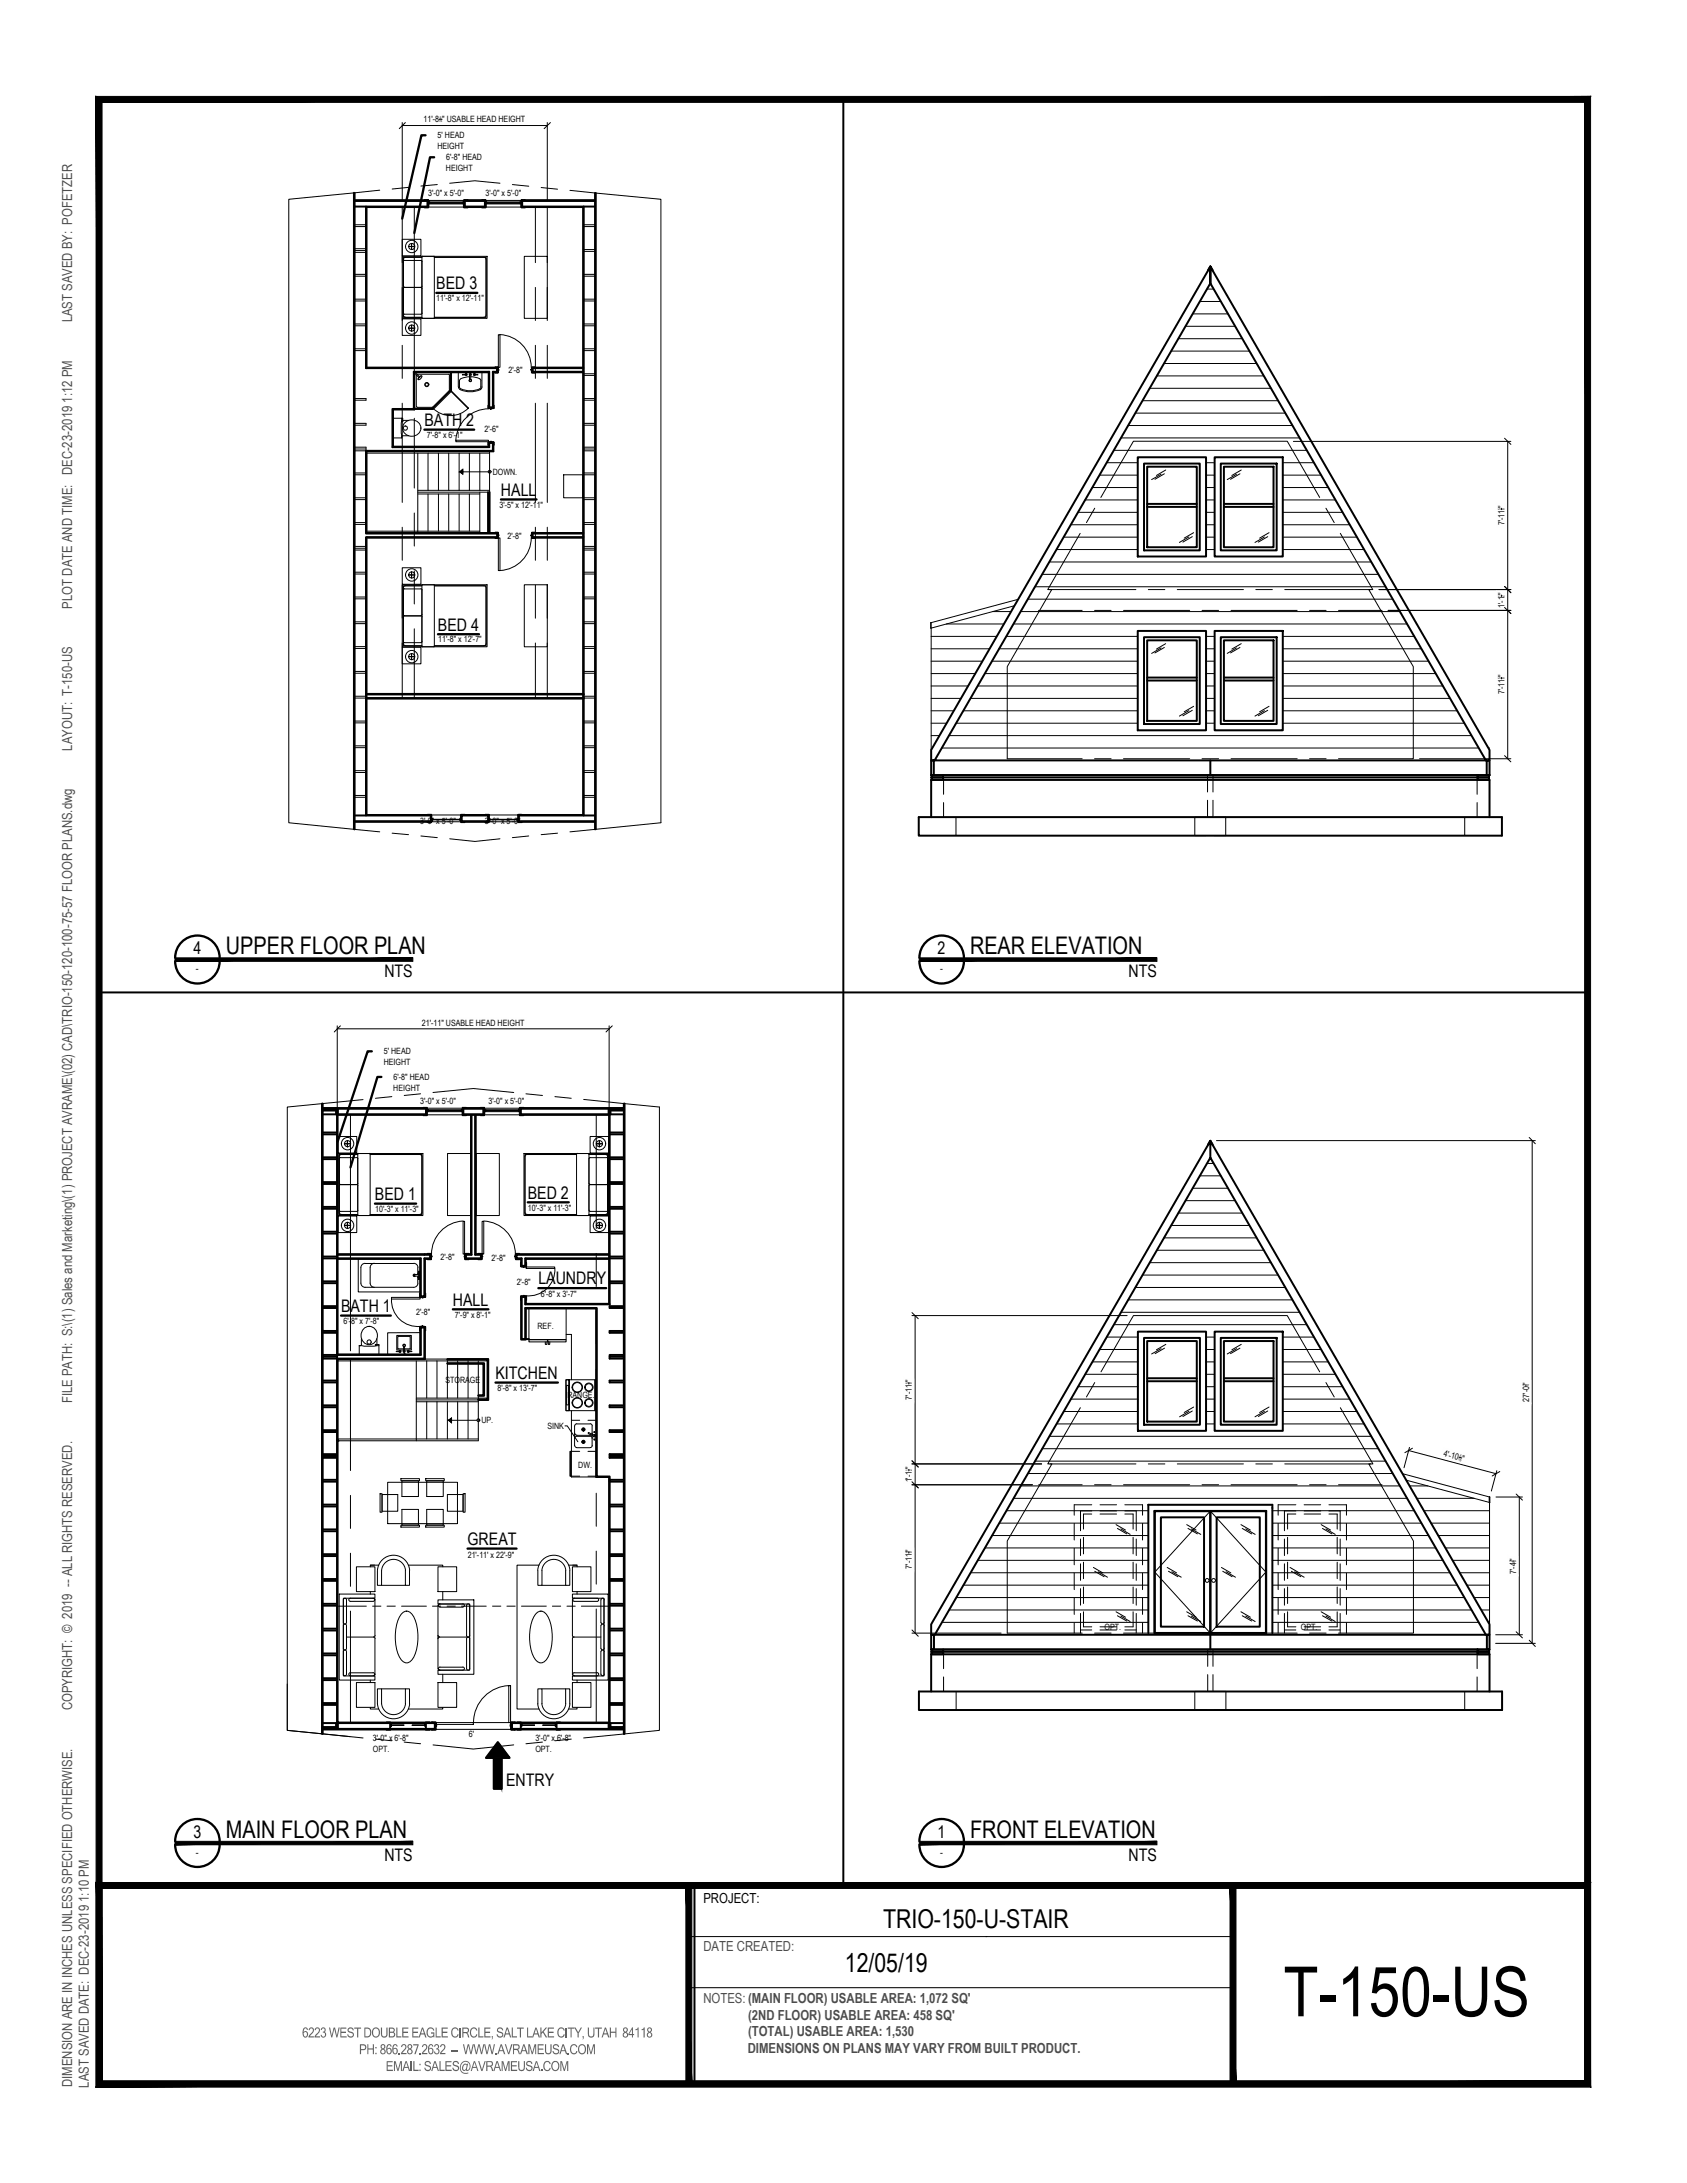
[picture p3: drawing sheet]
<svg xmlns="http://www.w3.org/2000/svg" width="216mm" height="279mm" viewBox="0 0 216 279" stroke-linecap="round" stroke-linejoin="round" font-family="sans-serif">
<defs><g id="words">
<text font-size="8.9" x="164.3" y="258.1">T-150-US</text>
<g font-size="3.3">
<text x="113" y="246.7">TRIO-150-U-STAIR</text>
<text x="108.1" y="252.3">12/05/19</text>
</g>
<g font-size="3.1">
<text x="28.9" y="122.2">UPPER FLOOR PLAN</text>
<text x="124.1" y="122.2">REAR ELEVATION</text>
<text x="28.9" y="235.2">MAIN FLOOR PLAN</text>
<text x="124.1" y="235.2">FRONT ELEVATION</text>
</g>
<g font-size="2.2">
<text x="55.8" y="37">BED 3</text>
<text x="54.3" y="54.5">BATH 2</text>
<text x="64.1" y="63.5">HALL</text>
<text x="56" y="80.7">BED 4</text>
<text x="24.8" y="122.2">4</text>
<text x="49.2" y="125.1">NTS</text>
<text x="120" y="122.2">2</text>
<text x="144.4" y="125.1">NTS</text>
<text x="48" y="153.6">BED 1</text>
<text x="67.5" y="153.4">BED 2</text>
<text x="43.6" y="167.9">BATH 1</text>
<text x="58" y="167.1">HALL</text>
<text x="68.9" y="164.4">LAUNDRY</text>
<text x="63.4" y="176.5">KITCHEN</text>
<text x="59.8" y="197.7">GREAT</text>
<text x="64.8" y="228.6">ENTRY</text>
<text x="24.8" y="235.2">3</text>
<text x="49.2" y="238.1">NTS</text>
<text x="120" y="235.2">1</text>
<text x="144.4" y="238.1">NTS</text>
</g>
<g font-size="1.8" fill="#4d4d4d">
<text x="9.2" y="41.3" transform="rotate(-90 9.2 41.3)">LAST SAVED BY: POFETZER</text>
<text x="9.2" y="77.9" transform="rotate(-90 9.2 77.9)">PLOT DATE AND TIME: DEC-23-2019 1:12 PM</text>
<text x="9.2" y="96.1" transform="rotate(-90 9.2 96.1)">LAYOUT: T-150-US</text>
<text x="9.2" y="179.6" transform="rotate(-90 9.2 179.6)">FILE PATH: S:\(1) Sales and Marketing\(1) PROJECT AVRAME\(02) CAD\TRIO-150-120-100-75-57 FLOOR PLANS.dwg</text>
<text x="9.2" y="218.9" transform="rotate(-90 9.2 218.9)">COPYRIGHT: © 2019 -- ALL RIGHTS RESERVED.</text>
<text x="90" y="249.8">DATE CREATED:</text>
<text x="90" y="256.3">NOTES:(MAIN FLOOR) USABLE AREA: 1,072 SQ'</text>
<text x="95.7" y="262.8">DIMENSIONS ON PLANS MAY VARY FROM BUILT PRODUCT.</text>
<text x="95.7" y="258.5">(2ND FLOOR) USABLE AREA: 458 SQ'</text>
<text x="95.7" y="260.6">(TOTAL) USABLE AREA: 1,530</text>
<text x="9.2" y="267.1" transform="rotate(-90 9.2 267.1)">DIMENSION ARE IN INCHES UNLESS SPECIFIED OTHERWISE.</text>
<text x="11.4" y="267.2" transform="rotate(-90 11.4 267.2)">LAST SAVED DATE: DEC-23-2019 1:10 PM</text>
</g>
<text font-size="1.8" x="90" y="243.6">PROJECT:</text>
<g font-size="1.8" fill="#646464">
<text x="38.7" y="260.8">6223 WEST DOUBLE EAGLE CIRCLE, SALT LAKE CITY, UTAH 84118</text>
<text x="45.9" y="262.9">PH: 866.287.2632 -WWW.AVRAMEUSA.COM</text>
<text x="49.4" y="265.1">EMAIL: SALES@AVRAMEUSA.COM</text>
</g>
<g font-size="1.3">
<text x="25.1" y="124.4">-</text>
<text x="120.3" y="124.4">-</text>
<text x="25.1" y="237.5">-</text>
<text x="120.3" y="237.5">-</text>
</g>
<g font-size="1.1">
<text x="54.2" y="15.6">11'-8 &quot; USABLE HEAD HEIGHT</text>
<text x="56" y="17.7">5' HEAD</text>
<text x="56" y="19">HEIGHT</text>
<text x="57.1" y="21.9">HEIGHT</text>
<text x="57.1" y="20.5">6'-8&quot; HEAD</text>
<text x="54.8" y="25.1">3'-0&quot; x 5'-0&quot;</text>
<text x="62.1" y="25.1">3'-0&quot; x 5'-0&quot;</text>
<text x="55.8" y="38.5">11'-8&quot; x 12'-11&quot;</text>
<text x="65.1" y="47.8">2'-8&quot;</text>
<text x="54.6" y="56.1">7'-8&quot; x 6'-1&quot;</text>
<text x="62" y="55.2">2'-6&quot;</text>
<text x="63.1" y="60.8">DOWN.</text>
<text x="63.9" y="65">3'-5&quot; x 12'-11&quot;</text>
<text x="65" y="69">2'-8&quot;</text>
<text x="192.6" y="67.2" transform="rotate(-90 192.6 67.2)">7'-11 &quot;</text>
<text x="192.6" y="77.8" transform="rotate(-90 192.6 77.8)">1'-1 &quot;</text>
<text x="56.1" y="82.2">11'-8&quot; x 12'-7&quot;</text>
<text x="192.6" y="88.9" transform="rotate(-90 192.6 88.9)">7'-11 &quot;</text>
<text x="53.8" y="105.5">3'-0&quot; x 5'-0&quot;</text>
<text x="62.1" y="105.5">3'-0&quot; x 5'-0&quot;</text>
<text x="54" y="131.3">21'-11&quot; USABLE HEAD HEIGHT</text>
<text x="49.1" y="136.3">HEIGHT</text>
<text x="49.1" y="134.9">5' HEAD</text>
<text x="50.3" y="139.6">HEIGHT</text>
<text x="50.4" y="138.2">6'-8&quot; HEAD</text>
<text x="53.8" y="141.2">3'-0&quot; x 5'-0&quot;</text>
<text x="62.5" y="141.2">3'-0&quot; x 5'-0&quot;</text>
<text x="48" y="155.1">10'-3&quot; x 11'-3&quot;</text>
<text x="67.5" y="154.9">10'-3&quot; x 11'-3&quot;</text>
<text x="56.4" y="161.3">2'-8&quot;</text>
<text x="62.9" y="161.3">2'-8&quot;</text>
<text x="66.1" y="164.4">2'-8&quot;</text>
<text x="69.2" y="165.9">6'-8&quot; x 3'-7&quot;</text>
<text x="44" y="169.5">6'-8&quot; x 7'-8&quot;</text>
<text x="53.3" y="168.3">2'-8&quot;</text>
<text x="58.2" y="168.6">7'-9&quot; x 8'-1&quot;</text>
<text x="68.8" y="170.1">REF.</text>
<text x="57" y="177">STORAGE</text>
<text x="63.7" y="178">8'-8&quot; x 13'-7&quot;</text>
<text x="72.6" y="178.9">RANGE.</text>
<text x="116.7" y="179.1" transform="rotate(-90 116.7 179.1)">7'-11 &quot;</text>
<text x="195.7" y="179.4" transform="rotate(-90 195.7 179.4)">27'-0 &quot;</text>
<text x="61.6" y="182.2">UP.</text>
<text x="70.1" y="182.9">SINK</text>
<text x="74" y="187.8">DW.</text>
<text x="116.7" y="189.7" transform="rotate(-90 116.7 189.7)">1'-1 &quot;</text>
<text x="184.7" y="186.4" transform="rotate(15 184.7 186.4)">4'-10 &quot;</text>
<text x="59.9" y="199.4">21'-11' x 22'-9&quot;</text>
<text x="116.7" y="200.8" transform="rotate(-90 116.7 200.8)">7'-11 &quot;</text>
<text x="194" y="201.4" transform="rotate(-90 194 201.4)">7'-4 &quot;</text>
<text x="141.4" y="208.6">OPT.</text>
<text x="166.5" y="208.6">OPT.</text>
<text x="47.7" y="222.9">3'-0&quot; x 6'-8&quot;</text>
<text x="47.7" y="224.2">OPT.</text>
<text x="60" y="222.3">6'</text>
<text x="68.5" y="222.9">3'-0&quot; x 6'-8&quot;</text>
<text x="68.5" y="224.2">OPT.</text>
</g>
<g font-size=".5">
<text x="56.2" y="15.7">16</text>
<text x="56.3" y="15.2">5</text>
<text x="192.1" y="65.3" transform="rotate(-90 192.1 65.3)">5</text>
<text x="192.6" y="65.3" transform="rotate(-90 192.6 65.3)">8</text>
<text x="192.1" y="76.3" transform="rotate(-90 192.1 76.3)">1</text>
<text x="192.6" y="76.3" transform="rotate(-90 192.6 76.3)">2</text>
<text x="192.1" y="86.9" transform="rotate(-90 192.1 86.9)">5</text>
<text x="192.6" y="86.9" transform="rotate(-90 192.6 86.9)">8</text>
<text x="116.2" y="177.2" transform="rotate(-90 116.2 177.2)">5</text>
<text x="116.7" y="177.2" transform="rotate(-90 116.7 177.2)">8</text>
<text x="195.2" y="177.4" transform="rotate(-90 195.2 177.4)">1</text>
<text x="195.7" y="177.4" transform="rotate(-90 195.7 177.4)">4</text>
<text x="116.2" y="188.3" transform="rotate(-90 116.2 188.3)">1</text>
<text x="116.7" y="188.3" transform="rotate(-90 116.7 188.3)">2</text>
<text x="186.6" y="186.9" transform="rotate(17 186.6 186.9)">16</text>
<text x="186.8" y="186.5" transform="rotate(17 186.8 186.5)">5</text>
<text x="116.2" y="198.8" transform="rotate(-90 116.2 198.8)">5</text>
<text x="116.7" y="198.8" transform="rotate(-90 116.7 198.8)">8</text>
<text x="193.6" y="200" transform="rotate(-90 193.6 200)">7</text>
<text x="194" y="200" transform="rotate(-90 194 200)">8</text>
</g>
</g></defs>
<!-- layer: Part - - D -->
<g fill="none" stroke="#000" stroke-width=".13">
<path d="M51.5 32.8h10.8v7.9h-10.8zM51.5 30.6h2.4v2.1h-2.4zM51.6 36.6l.2 .2-.2 .1M51.8 36.8h2.1M51.8 33.3h2.1M51.8 33.3l-.2 .2M52.3 31.5h.8M52.7 31.2v.7M53.9 33.3l.1 .2M54 36.6l-.1 .2 .1 .1M54.3 26.5h.5v.1h-.5zM54.3 25.5h.5v.2h-.5z"/>
<path d="M54.9 25.7v.8h-.1v-.8h4.5M54.9 25.8h.1v.2h-.1zM54.9 26h.1v.1h-.1zM54.9 26.5h4.4M55 25.8h4.2M55 26.1h4.2M55.5 32.8h-1.4l-.1 .1v7.8M55.5 32.8l.1 .1M55.6 32.9v7.8M59.2 25.8h.1v.2h-.1zM59.2 26l.1 .1zM59.3 25.7h.1v.8h-.1z"/>
<path d="M59.4 26.5h.5v.1h-.5zM59.4 25.5h.5v.2h-.5zM61.7 26.5h.5v.1h-.5zM61.7 25.5h.5v.2h-.5zM62.1 25.7h.1v.8h-.1zM62.2 25.7h4.6v.8h-.1v-.8M62.2 25.8h.1v.2h-.1zM62.2 26l.1 .1zM62.2 26.5h4.5M62.3 25.8h4.2M62.3 26.1h4.2M66.5 25.8h.2v.2h-.2z"/>
<path d="M66.5 26h.2v.1h-.2zM66.7 26.5h.5v.1h-.5zM66.7 25.5h.5v.2h-.5zM67.1 32.8h2.9v7.9h-2.9zM153.5 38.6h2.7M154.5 37h.8M46.9 58h15.8M51.5 40.8h2.4v2.1h-2.4zM51.6 40.1l.2 .1h2.1l.1-.1M51.9 40.6h-.1l-.2-.3 .1-7.2 .2-.2h2.1h-2.4v7.7h2.4h-2.1M52.3 42h.8M52.7 41.6v.8"/>
<path d="M53.5 58v10.2M54 40.7h.1h1.4M54.8 58v4.8M55.6 40.7h-.1M56.1 58v4.8M57.4 58v4.8M58.3 56.3h.1M58.3 56.3h4.2v.2h-4.2zM58.8 58v4.8M60.1 58v4.8M61.4 58v4.8M61.9 40.6h.2l.1-.3v-7.2l-.3-.2h-6.3h6.6v7.7h-6.6h6.3"/>
<path d="M62.4 56.6h.1v.4h-.1zM62.4 51.9h.1v.4h-.1zM62.5 56.5h.6v.1h-.6zM62.5 52.2h.6v.1h-.6zM62.6 52.3a4.2 4.2 0 0 0-4.3 4M62.7 57.8v5.2h-9.2M62.8 56.5h.1zM62.8 52.3l.1 .1zM62.9 57.8h-16v10.4h14.5v-5.2M63.1 56.6h.1v.4h-.1zM63.1 51.9h.1v.4h-.1zM63.4 46.9h.4v.2h-.4z"/>
<path d="M63.4 47.6h.4v.2h-.4zM63.7 47.1h.1v.5h-.1zM63.8 42.8h.2v4.2h-.2zM63.8 47.3h.1v.1h-.1zM64 42.8a4.2 4.2 0 0 1 4 4.2M67.9 47.3l.1 .1zM68 47.1h.1v.5h-.1zM68.1 46.9h.4v.2h-.4zM68.1 47.6h.4v.2h-.4zM141.6 59.2h4M142.5 57.6h24.7M143.5 56h22.8"/>
<path d="M144.4 54.5h21M145.3 52.9h19.2M146.2 51.3h17.4M147.1 49.7h15.6M148 48.1h13.7M148.9 46.5h11.9M149.9 44.9h10M150.8 43.3h8.2M151.7 41.8h6.4M152.6 40.2h4.6M154.3 59.2h1.1M164.2 59.2h3.9"/>
<path d="M46.9 68h14.5M51.5 74.8h10.8v8h-10.8zM51.5 72.7h2.4v2.1h-2.4zM51.6 78.7l.2 .1-.2 .1M51.8 78.8h2.1M51.8 75.4h2.1M51.8 75.4l-.2 .1M52.3 73.6h.8M52.7 73.2v.8M53.5 62.8h9.2M53.5 63.2h7.9M53.9 75.4l.1 .1"/>
<path d="M54 78.7l-.1 .1 .1 .1M54.8 63.2v4.8M55.5 74.8h-1.4l-.1 .1v7.8l1.5 .1M55.5 74.8l.1 .1M55.6 74.9v7.8M56.1 63.2v4.8M57.4 63.2v4.8M58.8 63.2v4.8M58.8 60.4l.4-.3v.6zM60.1 63.2v4.8M63.4 68.8h.4v.1h-.4zM63.4 68.1h.4v.1h-.4z"/>
<path d="M63.7 68.2h.1v.6h-.1zM63.8 68.8l.2 .1v4.1h-.2zM63.8 68.5h.1v.1h-.1zM67.1 74.8h2.9v8h-2.9zM67.9 68.5l.1 .1zM68 68.8a4.2 4.2 0 0 1-4 4.2M68 68.2h.1v.6h-.1zM68.1 68.8h.4v.1h-.4zM68.1 68.1h.4v.1h-.4zM129.7 79.9h50.4M130.6 78.3h48.6M131.6 76.7h46.6"/>
<path d="M132.5 75.1h44.8M133.4 73.5h43M134.3 71.9h41.2M135.2 70.3h10.4M136.1 68.7h9.5M137 67.2h8.6M138 65.6h7.6M138.9 64h6.7M139.8 62.4h5.8M140.7 60.8h4.9M154.3 60.8h1.1M154.3 62.4h1.1"/>
<path d="M154.3 64h1.1M154.3 65.6h1.1M154.3 67.2h1.1M154.3 68.7h1.1M154.3 70.3h1.1M164.2 60.8h4.9M164.2 62.4h5.8M164.2 64h6.7M164.2 65.6h7.6M164.2 67.2h8.5M164.2 68.7h9.5M164.2 70.3h10.4"/>
<path d="M51.5 82.8h2.4v2.2h-2.4zM51.6 82.4l.3 .3h2.1h-2.4v-7.7h2.4h-2.1l-.2 .1-.1 7.3M51.6 82.1l.2 .2h2.1l.1-.2M52.3 84h.8M52.3 84.1h.8M52.7 83.7v.7M55.6 82.7l-.1 .1M62.2 82.4l-.1 .2h-.2l-6.3 .1h6.6v-7.7h-6.6h6.3l.3 .1v7.3M120.5 95.7h68.8M121.5 94.1h66.8M122.4 92.6h23.2M123.3 91h22.3"/>
<path d="M124.2 89.4h21.4M125.1 87.8h20.5M126 86.2h19.6M127 84.6h18.6M127.9 83h17.7M128.8 81.4h16.8M154.3 81.4h1.1M154.3 83h1.1M154.3 84.6h1.1M154.3 86.2h1.1M154.3 87.8h1.1M154.3 89.4h1.1"/>
<path d="M154.3 91h1.1M154.3 92.6h1.1M164.2 81.4h16.8M164.2 83h17.7M164.2 84.6h18.6M164.2 86.2h19.5M164.2 87.8h20.5M164.2 89.4h21.4M164.2 91h22.3M164.2 92.6h23.2M54.7 105.2h.5v.1h-.5zM54.7 104.2h.5v.1h-.5z"/>
<path d="M55.3 105.2v-.9h-.1v.9h3.7M55.3 104.9h.1v.1h-.1zM55.3 104.8h.1v.1h-.1zM55.3 104.3h3.6M58.8 104.9h.1v.1h-.1zM58.8 104.8h.1v.1h-.1zM58.9 104.3h.1v.9h-.1zM59 105.2h.5v.1h-.5zM59 104.2h.5v.1h-.5zM62.1 105.2h.5v.1h-.5zM62.1 104.2h.5v.1h-.5zM62.5 104.3h.1v.9h-.1z"/>
<path d="M62.6 105.2h3.8v-.9h-.1v.9M62.6 104.9h.1v.1h-.1zM62.6 104.8h.1v.1h-.1zM62.6 104.3h3.7M66.2 104.9h.1v.1h-.1zM66.2 104.8h.1v.1h-.1zM66.3 104.2h.5v.1h-.5zM66.3 105.2h.5v.1h-.5zM43.3 147.6h10.8v8h-10.8zM43.3 145.5h2.4v2.1h-2.4zM43.3 155.6h2.4v2.2h-2.4zM43.4 151.5l.2 .1-.2 .1"/>
<path d="M43.4 154.9l.1 .1h2.2l.1-.1M43.5 151.6h2.2M43.5 148.2h2.2M43.6 148.1l-.2 .2M43.7 155.4h-.2l-.1-.2v-7.3l.3-.1h2.1h-2.4v7.6h2.4h-2.1M44.1 156.8h.8M44.1 146.4h.8M44.4 146v.4M44.4 146.4v.4M44.4 156.4v.8M44.5 146v.4M44.5 146.4v.4"/>
<path d="M44.5 156.4v.8M45.7 148.1l.1 .2M45.8 155.5v-7.8l.1-.1 1.5 .1v7.8M45.8 155.5l.1 .1h1.4l.1-.1M45.8 151.5l-.1 .1 .1 .1M53.7 155.4h.2l.1-.2v-7.3l-.3-.1h-6.3h6.6v7.6h-6.6h6.3M54.1 142.7h.6v.1h-.6zM54.1 141.7h.6v.1h-.6zM54.7 141.8v.9h-.1v-.9h4.5M54.7 142h.1v.1h-.1zM54.7 142.2h.1v.1h-.1zM54.7 142.7h4.4"/>
<path d="M54.8 142h4.2M54.8 142.3h4.2M57.3 147.6h2.9v8h-2.9zM59 142h.1v.1h-.1zM59 142.2h.1v.1h-.1zM59.1 141.8h.2v.9h-.2zM59.2 142.7h.5v.1h-.5zM59.2 141.7h.5v.1h-.5zM59.3 156.3h.2v4.2h-.2zM59.3 156.3a4.2 4.2 0 0 0-4.1 4.2M60.9 147.6h3v8h-3zM61.5 142.7h.5v.1h-.5z"/>
<path d="M61.5 141.7h.5v.1h-.5zM61.7 156.3h.2v4.2h-.2zM61.9 156.3a4.2 4.2 0 0 1 4.1 4.2M61.9 141.8h.1v.9h-.1zM62 141.8h4.6v.9h-.1v-.9M62 142h.1v.1h-.1zM62 142.2h.1v.1h-.1zM62 142.7h4.5M62.1 142h4.3M62.1 142.3h4.3M66.4 142h.1v.1h-.1zM66.4 142.2l.1 .1z"/>
<path d="M66.5 142.7h.5v.1h-.5zM66.5 141.7h.5v.1h-.5zM67.1 147.6h10.8v8h-10.8zM67.4 155.4h-.1l-.1-.2v-7.3l.2-.1h6.4h-6.6v7.6h6.6h-6.4M73.8 147.7v7.8M73.8 147.7l1.5-.1 .1 .1M73.8 155.5l.1 .1h1.4l.1-.1M75.4 147.7v7.8M75.4 151.5l.1 .1-.1 .1M75.4 154.9l.1 .1M75.5 145.5h2.4v2.1h-2.4zM75.5 155.6h2.4v2.2h-2.4z"/>
<path d="M75.5 151.6h2.1M75.5 148.2h2.1M75.5 148.1l-.1 .2M76.3 156.8h.4M76.3 146.4h.4v.4M76.7 146v.4h-.4M76.7 156.4v.8M76.7 156.8h.4M76.7 146v.4h.4M77.1 146.4h-.4v.4M77.5 155.4h.1l.2-.2-.1-7.3-.2-.1h-2.1h2.4v7.6h-2.4h2.1M77.6 148.1l.2 .2"/>
<path d="M77.8 151.5l-.2 .1 .2 .1M77.8 154.9l-.2 .1h-2.1M149 158.4h11.8M149.9 156.8h10M150.8 155.3h8.2M151.7 153.7h6.4M152.6 152.1h4.6M153.5 150.5h2.8M154.5 148.9h.8M43.2 174.2h14.1v4.7M50.1 166.1h3.7v.2h-3.7zM50.1 166.3a3.4 3.4 0 0 0 3.7 3.5"/>
<path d="M53.3 174.2v10.2M53.3 179.4h7.9M53.3 179.2h7.9M53.7 165.5h.1v.5h-.1zM53.7 169.8h.1v.5h-.1zM53.8 166h.6v.1h-.6zM53.8 169.8h.6v.1h-.6zM53.8 170.6h-4.2v2.8M54 166.1h.1h-.1zM54 169.7l.1 .1zM54.4 165.5h.1v.5h-.1zM54.4 169.8h.1v.5h-.1z"/>
<path d="M54.6 174.2v4.7M54.6 179.4v4.8M54.7 160.4h.5v.1h-.5zM54.7 161.1h.5v.1h-.5zM55.1 160.5h.1v.6h-.1zM55.2 160.8l.1 .1zM55.9 174.2v4.7M55.9 179.4v4.8M57.3 179.4v4.8M57.3 173.9h-14.1v10.5h18v-5.5h-7.9M58.6 179.4v4.8M59.4 160.8l.1 .1z"/>
<path d="M59.5 160.5h.1v.6h-.1zM59.5 160.4h.5v.1h-.5zM59.5 161.1h.5v.1h-.5zM59.9 179.4v4.8M61.2 160.4h.5v.1h-.5zM61.2 161.1h.5v.1h-.5zM61.6 160.5h.1v.6h-.1zM61.7 160.8h.1v.1h-.1zM65.9 160.8v.1zM65.9 160.5h.1v.6h-.1zM66 160.4h.5v.1h-.5zM66 161.1h.5v.1h-.5z"/>
<path d="M66.6 161.6h.1v.5h-.1zM66.6 165.9h.1v.5h-.1zM66.7 162.1h.6v.1h-.6zM66.7 165.9h.6h-.6zM66.9 162.2h.2zM66.9 165.8l.2 .1zM67.3 161.6h.1v.5h-.1zM67.3 165.9h.1v.5h-.1zM67.3 162.2h3.7v.1h-3.7zM71 162.3a3.4 3.4 0 0 1-3.7 3.5M72.5 170.8h.6v5.8M137.1 179.1h8.5"/>
<path d="M138 177.5h7.6M138.9 175.9h6.7M139.8 174.3h5.8M140.7 172.7h4.9M141.6 171.1h4M142.6 169.5h24.6M143.5 168h22.8M144.4 166.4h21M145.3 164.8h19.2M146.2 163.2h17.4M147.1 161.6h15.6M148 160h13.8"/>
<path d="M154.3 171.1h1.1M154.3 172.7h1.1M154.3 174.3h1.1M154.3 175.9h1.1M154.3 177.5h1.1M154.3 179.1h1.1M164.2 171.1h4M164.2 172.7h4.9M164.2 174.3h5.8M164.2 175.9h6.7M164.2 177.5h7.6M164.2 179.1h8.5"/>
<path d="M43.2 184.2h18M48.6 191.2h.3v2.3h-.3zM49.6 191.3h-.7v2.1h.7M51.3 195.2h2.4v.3h-2.4zM51.3 189.3h2.4v.2h-2.4zM51.4 195v.2h2.2v-.2M51.4 189.7v-.2h2.2v.2M54.5 195.2h2.4v.3h-2.4zM54.5 189.3h2.4v.2h-2.4zM54.6 195v.2h2.1v-.2M54.6 189.7v-.2h2.1v.2M57.4 181.8l.4-.3v.6z"/>
<path d="M58.5 191.3h.8v2.1h-.8M59.3 191.2h.2v2.3h-.2zM73.1 180.6v8.4h3.2M125.1 199.7h21.9M126 198.1h21M127 196.5h20M127.9 194.9h19.1M128.8 193.4h18.2M129.7 191.8h50.4M130.6 190.2h48.6M131.6 188.6h46.6M132.5 187h44.8"/>
<path d="M133.4 185.4h43M134.3 183.8h41.2M135.2 182.2h10.4M136.1 180.7h9.5M154.3 180.7h1.1M154.3 182.2h1.1M162.8 193.4h18.2M162.8 194.9h19.1M162.8 196.5h20M162.8 198.1h20.9M162.8 199.7h21.9M164.2 180.7h9.5"/>
<path d="M164.2 182.2h10.4M43.4 204h4.6v.6h-4.1v9.9h4.1v.5h-4.6zM43.9 214.3v-2.9l.2-.2 .2 .2v2.9M43.9 211v-2.9l.2-.2 .2 .2v2.9M43.9 207.7v-2.9l.2-.2 .2 .2v2.9M43.9 214.3l.2 .2 .2-.2M43.9 211l.2 .2 .2-.2M43.9 207.7l.2 .2 .2-.2M44.8 204.6h2.9l.2 .2-.2 .2h-2.9M44.8 214.1h2.9M44.8 214.1l-.2 .2 .2 .2M44.8 204.6l-.2 .2 .2 .2"/>
<path d="M45.6 200.5h2.4v3.2h-2.4zM45.6 215.3h2.4v3.2h-2.4zM47.7 214.1l.2 .2-.2 .2h-2.9M48.3 218.1v-1.9h.5v1.8a1.53 1.53 0 0 0 1.6 1.5 1.53 1.53 0 0 0 1.5-1.5v-1.8h.5v1.9M48.3 218.1a2.06 2.06 0 0 0 2.1 1.9 2.06 2.06 0 0 0 2-1.9M51.4 206.5a.77 .77 0 0 1 1.3 0 5.9 5.9 0 0 1 0 6 .77 .77 0 0 1-1.3 0 5.9 5.9 0 0 1 0-6zM52.4 201a2.07 2.07 0 0 0-2-1.9 2.07 2.07 0 0 0-2.1 1.9v1.9h.5v-1.9a1.53 1.53 0 0 1 1.6-1.4 1.53 1.53 0 0 1 1.5 1.4v1.9h.5v-1.9M56 200.5h2.4v3.2h-2.4zM56 215.3h2.4v3.2h-2.4zM56 204.8h4.6v9.5h-4.6v-.5h4.1v-8.5h-4.1zM56.2 213.4h3l.2 .2-.2 .2h-2.9l-.1-.1zM56.3 205.7h2.9"/>
<path d="M56.3 205.3h2.9M56.3 205.3l-.2 .2 .2 .2M59.2 205.3l.2 .2-.2 .2M59.7 205.5l.2-.2 .2 .2M59.7 205.5v3.8l.2 .2 .2-.2v-3.8M59.8 209.6h.3v.1v3.9l-.2 .2-.2-.2zM65.1 215.8l.2-.1v4.8h-.2zM65.3 215.7a4.8 4.8 0 0 0-4.7 4.8M68.6 206.5a.77 .77 0 0 1 1.3 0 5.9 5.9 0 0 1 0 6 .77 .77 0 0 1-1.3 0 5.9 5.9 0 0 1 0-6zM68.8 218.1a2.06 2.06 0 0 0 2.1 1.9 2.06 2.06 0 0 0 2-1.9M69.3 201a1.53 1.53 0 0 1 1.6-1.4 1.53 1.53 0 0 1 1.5 1.4v1.9h.5v-1.9M69.3 218a1.53 1.53 0 0 0 1.6 1.5 1.53 1.53 0 0 0 1.5-1.5v-1.8h.5v1.9"/>
<path d="M69.4 218.1v-1.9h-.6v1.9M72.9 201a2.05 2.05 0 0 0-2-1.9 2.05 2.05 0 0 0-2.1 1.9v1.9h.6v-1.9M73.3 204h4.5v11h-4.5v-.5h4v-9.9h-4zM73.3 200.5h2.3v3.2h-2.3zM73.3 215.3h2.3v3.2h-2.3zM73.5 214.1h2.9M73.5 214.1l-.2 .2 .2 .2h2.9M76.4 204.6h-2.9l-.2 .2 .2 .2h2.9M76.4 214.1l.2 .2-.2 .2M76.4 204.6l.2 .2-.2 .2M76.9 204.8v2.9M76.9 208.1v2.9"/>
<path d="M76.9 211.4v2.9M76.9 211.4l.2-.2 .2 .2M76.9 214.3l.2 .2 .2-.2M76.9 208.1l.2-.2 .2 .2M76.9 211l.2 .2 .2-.2M76.9 204.8l.2-.2 .2 .2M76.9 207.7l.2 .2 .2-.2M77.3 204.8v2.9M77.3 208.1v2.9M77.3 211.4v2.9M120.5 207.6h26.5M121.5 206.1h25.5"/>
<path d="M122.4 204.5h24.6M123.3 202.9h23.7M124.2 201.3h22.8M162.8 207.6h26.5M162.8 206.1h25.5M162.8 201.3h22.8M162.8 202.9h23.7M162.8 204.5h24.6M55.3 220.4h.5v.1h-.5zM55.3 221.3h.5v.1h-.5zM55.3 221.3v.1M55.7 220.5h.1v.8h-.1z"/>
<path d="M55.8 220.7l.1 .3zM55.8 220.5h.1M55.8 221.3h9.5M55.8 220.5h4.8v.2h-4.7zM60.6 220.5h4.7M65.3 220.7v.3zM65.3 220.5h.2v.8h-.2zM65.4 220.4h.5v.1h-.5zM65.4 221.3h.5v.1h-.5zM65.9 221.3v.1M12.7 265.8h.2"/>
<circle cx="52.7" cy="31.5" r=".39"/>
<circle cx="52.7" cy="31.5" r=".79"/>
<circle cx="52.7" cy="42" r=".39"/>
<circle cx="52.7" cy="42" r=".79"/>
<circle cx="52.7" cy="73.6" r=".39"/>
<circle cx="52.7" cy="73.6" r=".79"/>
<circle cx="52.7" cy="84" r=".39"/>
<circle cx="52.7" cy="84" r=".79"/>
<circle cx="44.5" cy="146.4" r=".39"/>
<circle cx="44.5" cy="156.8" r=".39"/>
<circle cx="44.5" cy="156.8" r=".79"/>
<circle cx="44.5" cy="146.4" r=".79"/>
<circle cx="76.7" cy="156.8" r=".79"/>
<circle cx="76.7" cy="146.4" r=".79"/>
<circle cx="76.7" cy="146.4" r=".39"/>
<circle cx="76.7" cy="156.8" r=".39"/>
</g>
<!-- layer: Linetype - - Center -->
<g fill="none" stroke="#000" stroke-width=".13">
<path d="M132.9 78.1h5.6M134.3 75.5h11.1M138.2 68.3l-4.1 7.2h.5l-5.7 9.8v11.8h9.6M140.1 78.1h2.1M140.1 65l-1.1 1.9M140.9 63.7l4.2-7.2h19.6l4.2 7.2M143.8 78.1h8.5M147 75.5h2.1M150.7 75.5h8.4M153.8 78.1h2.2M157.5 78.1h8.5M160.7 75.5h2.1"/>
<path d="M164.4 75.5h11M167.6 78.1h2.1M169.7 65l1.1 1.9M171.3 78.1h5.6M171.5 68.3l4.2 7.2h-.5l5.7 9.8v11.8h-9.6M140.1 97.1h2.1M143.8 97.1h8.5M153.8 97.1h2.2M157.5 97.1h8.5M167.6 97.1h2.1M140.1 177l-1.1 1.8M140.9 175.6l4.2-7.2h19.6l4.2 7.2"/>
<path d="M169.7 177l1.1 1.8M132.9 190h5.6M134.4 187.4h11M138.3 180.2l-4.2 7.2h.5l-5.7 9.8v11.8h9.6M140.1 190h2.1M143.8 190h8.5M147 187.4h2.1M150.7 187.4h8.4M153.8 190h2.2M157.5 190h8.5M160.7 187.4h2.1M164.4 187.4h11"/>
<path d="M167.6 190h2.1M171.3 190h5.6M171.5 180.2l4.2 7.2h-.5l5.7 9.8v11.8h-9.6M140.1 209h2.1M143.8 209h8.5M153.8 209h2.2M157.5 209h8.5M167.6 209h2.1M12.7 265.7h.2"/>
</g>
<!-- layer: Part -->
<g fill="none" stroke="#000" stroke-width=".25">
<path d="M45.3 24.7v81.4M45.4 25.7h9.4v.8h-7.9v20.6h16.8v.5h-.6v4.6h-.6v-4.6h-9.5v4.8h-2.7v4.8h12.2M45.4 24.7v81.5M45.4 25.7h9.3v.7h-9.3M46.8 26.4v20.7h16.8v.5h-.5v4.5h-.5v-4.5h-9.6v4.7h-2.8v4.9h12.4v-.5h.5v1h-16.3v10.6h16.8v.4h-16.8v35.7M59.4 25.7h2.7v.8h-2.7zM62.1 25.7h-2.6v.7h2.6M74.7 26.4v78M76.2 25.7h-9.4v.8h7.8v77.8h-8.2v.9h9.8M76.2 24.7v81.5M76.2 25.7h-9.4v.7h9.4M76.2 24.7v81.4"/>
<path d="M154.6 34.6l.3-.5 .3 .5M62.5 57.2v-.6h.6v1.2h-16.2v10.4h16.8v.6h-16.8v35.5h8.3v.9h-9.8M74.6 47.1h-6.5v.5h6.5M74.6 47.1h-6.4v.5h6.4M145.6 58.5h8.7v12.7h-8.7zM146.4 59.3h7.1v11.1h-7.1zM146.8 59.7h6.4v10.3h-6.4zM155.4 58.5h8.8v12.7h-8.8zM156.2 59.3h7.2v11.1h-7.2zM156.6 59.7h6.4v10.3h-6.4zM62.5 63v5.2M62.7 63v5.2"/>
<path d="M74.6 68.3h-6.4v.4h6.4M74.6 68.2h-6.5v.6h6.5M146.8 64.9h6.4M146.8 64.5h6.4M156.6 64.9h6.4M156.6 64.5h6.4M46.9 89.4h27.8M46.9 89.3h27.8M46.9 88.8h27.8M46.9 88.9h27.8M119.2 97.3h.3v1.9h-.3zM119.2 99.2h71.4"/>
<path d="M119.2 99.5h1.5v.3h-1.5zM119.2 99.2h1.5v.3h-1.5zM119.6 97.3h70.6l-35.3-61v-2.2v2.2l-35.3 61h-.4v-1.3l35.7-61.9 35.7 61.9v1.3h-.4M120.7 99.5h68.4M145.6 80.8h8.7v12.7h-8.7zM146.4 81.6h7.1v11.1h-7.1zM146.8 82h6.4v10.3h-6.4zM146.8 87.1h6.4M146.8 86.7h6.4M154.9 97.3v1.9M155.4 80.8h8.8v12.7h-8.8zM156.2 81.6h7.2v11.1h-7.2z"/>
<path d="M156.6 82h6.4v10.3h-6.4zM156.6 87.1h6.4M156.6 86.7h6.4M189.1 99.5h1.5v.3h-1.5zM189.1 99.2h1.5v.3h-1.5zM190.3 97.3h.3v1.9h-.3zM45.4 104.4h9.7v.7h-9.7M59 104.3h3.5v.9h-3.5zM59.1 104.4h3.4v.7h-3.4zM76.2 104.4h-9.8v.7h9.8M117.6 104.6h74.6v2.4h-74.6zM119.2 104.6v-4.8h71.4v4.8"/>
<path d="M41.2 141.2v80.7M41.3 141.8h13.3v.9h-11.4v30.7M41.3 141.9h13.2v.7h-13.2M41.3 141.9h1.7v.2h-1.7zM41.3 141.2v80.7M41.3 148.4h1.8M41.3 148.1h1.8M41.3 145.2h1.8M41.3 144.9h1.8M41.3 151.5h1.8M41.3 151.3h1.8M41.3 154.7h1.8"/>
<path d="M41.3 154.5h1.8M41.3 157.9h1.8M41.3 157.6h1.8M43 141.9h.2v.7h-.2zM43.1 142.6v77.9M59.3 141.8h2.6v.9h-2.6zM59.3 141.9h2.6v.7h-2.6zM60.3 142.7v17.8h-.7v.6h2v-.6h-.7v-17.8M60.3 142.7v17.9h-.7v.5h2v-.5h-.8v-17.9M77.9 141.9h.2v.7h-.2zM78 142.6v24.3h-10.8v-.9h-.4v5.4h.4v-4h9.2v21.6h1.6v31.5M78 148.4h1.8"/>
<path d="M78 148.1h1.8M78 145.2h1.8M78 144.9h1.8M78 151.5h1.8M78 151.3h1.8M78 154.7h1.8M78 154.5h1.8M78 157.9h1.8M78 157.6h1.8M78.1 141.9h1.7v.2h-1.7zM79.8 141.8h-13.2v.9h11.4v24.2h-10.7v-1h-.6v5.6h.6v-4h9v21.5h1.7v31.5M79.8 141.9h-13.2v.7h13.2"/>
<path d="M79.8 141.2v80.7M79.9 141.2v80.7M154.6 146.5l.3-.5 .3 .5M154.9 146l-35.7 61.9v1.3h.4l35.3-61 35.3 61h.4v-1.3l-35.7-61.9v2.2M41.3 161.1h1.8M41.3 179.9h1.8M41.3 176.9h1.8M41.3 176.7h1.8M41.3 170.6h1.8M41.3 170.3h1.8M41.3 167.4h1.8M41.3 167.2h1.8"/>
<path d="M41.3 164.2h1.8M41.3 164h1.8M41.3 160.8h1.8M41.3 173.4h12.5v-3.5h.5v4h-13M41.3 173.7h1.8M43.2 160.6h11.9v.5h-.8v4.8h-.5v-4.8h-10.6M43.2 160.5h11.9v.6h-.7v4.9h-.6v-4.9h-10.6M43.2 173.4h10.6v-3.5h.6v4h-11.2v10.5M57.3 173.9h5.2v5.3h-1.3M57.3 174h5.1v5.1h-1.2M57.3 174.5h4.6v4.1h-.7M57.3 174.5h4.7v4.1h-.8"/>
<path d="M67.3 171.4h.4M78 160.5h-12v.6h.7v1h.6v-1h10.7M78 160.6h-11.9v.5h.7v.9h.4v-.9h10.8M78 173.7h1.8M78 161.1h1.8M78 164.2h1.8M78 164h1.8M78 160.8h1.8M79.8 173.4h-1.8v.5h1.8M79.8 167.2h-1.8v.2h1.8M79.8 170.3h-1.8v.3h1.8M79.8 176.7h-1.8v.2h1.8"/>
<path d="M79.8 179.9h-1.8v.2h1.8M145.6 170.4h8.7v12.7h-8.7zM146.4 171.2h7.2v11.2h-7.2zM146.8 171.6h6.4v10.3h-6.4zM146.8 176.8h6.4M146.8 176.4h6.4M155.4 170.4h8.8v12.7h-8.8zM156.2 171.2h7.2v11.2h-7.2zM156.6 171.6h6.4v10.3h-6.4zM156.6 176.8h6.4M156.6 176.4h6.4M41.3 183.3h1.8"/>
<path d="M41.3 183h1.8M41.3 180.1h1.8M41.3 199.2h1.8M41.3 198.9h1.8M41.3 196h1.8M41.3 195.7h1.8M41.3 192.8h1.8M41.3 192.6h1.8M41.3 189.6h1.8M41.3 189.4h1.8M41.3 186.6h1.8M41.3 186.4h1.8"/>
<path d="M41.3 186.1h1.8M43.1 184.3h.1M43.2 184.4v36.1h12.5v.8h-14.4M43.2 184.4h.1M78 186.4h1.8M78 199.2h1.8M78 198.9h1.8M78 196h1.8M78 195.7h1.8M78 192.8h1.8M78 192.6h1.8M79.8 183h-1.8v.3h1.8"/>
<path d="M79.8 186.1h-1.8v.5h1.8M79.8 189.4h-1.8v.2h1.8M147.8 193.4h7.1v15.6h-7.1zM148.6 194.2h5.5v14h-5.5zM154.9 193.4h7.1v15.6h-7.1zM155.7 194.2h5.5v14h-5.5zM41.3 215h1.8M41.3 214.8h1.8M41.3 218.2h1.8M41.3 218h1.8M41.3 211.9h1.8M41.3 211.6h1.8"/>
<path d="M41.3 208.7h1.8M41.3 208.4h1.8M41.3 205.5h1.8M41.3 205.3h1.8M41.3 202.3h1.8M41.3 202.1h1.8M78 215h1.8M78 214.8h1.8M78 218.2h1.8M78 218h1.8M78 211.9h1.8M78 211.6h1.8"/>
<path d="M78 208.7h1.8M78 208.4h1.8M78 205.5h1.8M78 205.3h1.8M78 202.3h1.8M78 202.1h1.8M117.6 216.5h74.6v2.4h-74.6zM119.2 209.2h.3v1.9h-.3zM119.2 211.1h71.4M119.2 216.5v-4.8h71.4v4.8M119.2 211.4h1.5v.3h-1.5zM119.2 211.1h1.5v.3h-1.5z"/>
<path d="M119.6 209.2h70.6M120.7 211.4h68.4M147 209l-.1-16.4h15.9v16.4M147.7 209v-15.6h14.4v15.6M154.9 209.2v1.9M189.1 211.4h1.5v.3h-1.5zM189.1 211.1h1.5v.3h-1.5zM190.3 209.2h.3v1.9h-.3zM41.3 221h1.7v.3h-1.7zM41.3 220.5h14.3v.8h-14.3M43 220.5h.2v.8h-.2zM77.9 220.5h.2v.8h-.2z"/>
<path d="M78 220.5h-12.5v.8h14.3M78.1 221h1.7v.3h-1.7zM79.8 220.5h-14.3v.8h14.3M12.7 265.8h.2M12.7 266.4h.1h.1M12.7 266.4h.2M12.8 266.4h.1"/>
</g>
<!-- layer: Linetype - - Hidden -->
<g fill="none" stroke="#000" stroke-width=".13">
<path d="M120.8 99.8v1.9M189 99.8v1.9M190.5 95.7h.1M120.8 102.7v1.9M122.3 104.6v2.4M154.4 104.6h-1.5v2.4h1.5M154.5 102.4v2.2h.7v-2.2M154.5 101.4v-2.2h.7v2.2M155.4 104.6h1.5v2.4h-1.5M187.5 104.6v2.4M189 102.7v1.9M42.2 141.9v.2"/>
<path d="M43 141.9v.2M78.2 141.9v.2M78.9 141.9v.2M49.6 191.3h1.3v2.1h-1.3M51.4 195v-1.8h2.2v1.8M51.4 189.7v1.8h2.2v-1.8M54.6 195v-1.8h2.1v1.8M54.6 189.7v1.8h2.1v-1.8M58.5 191.3h-1.2v2.1h1.2M73.1 185.8h1.1M73.1 188.9h1.1M73.1 181.8h1.1"/>
<path d="M75.2 185.8h1.1v1M75.2 181.8h1.1M76.3 187.9v1h-1.1M137.5 195v2.1M137.5 198.2v2.1M138.3 197v2.1M138.7 196.8v2.1M138.7 199.9v2.2M139.7 193.4h-1.4v2.5M139.7 193.8h-1v1.9M139.7 192.6h-2.2v1.3M140.8 193.4h2.1"/>
<path d="M140.8 193.8h2.1M140.8 192.6h2.1M142.8 195.1l1.2 .7M143 195.6l1.2 .7M143.4 195.7l1.2 .7M144 193.4h1.4v2.5M144 193.8h1v1.9M144 192.6h2.2v1.3M145 196.8v2.1M145 199.9v2.2M145.4 197v2.1M146.2 195v2.1"/>
<path d="M146.2 198.2v2.1M163.6 195v2.1M163.6 198.2v2.1M164.4 197v2.1M164.8 196.8v2.1M164.8 199.9v2.2M165.8 193.4h-1.4v2.5M165.8 193.8h-1v1.9M165.8 192.6h-2.2v1.3M166.9 193.4h2.1M166.9 193.8h2.1M166.9 192.6h2.1"/>
<path d="M169.1 195.1l1.2 .7M169.2 195.6l1.3 .7M169.7 195.7l1.2 .7M170.1 193.4h1.4v2.5M170.1 193.8h1v1.9M170.1 192.6h2.2v1.3M171.1 196.8v2.1M171.1 199.9v2.2M171.5 197v2.1M172.3 195v2.1M172.3 198.2v2.1M120.8 211.7v1.9"/>
<path d="M120.8 214.6v1.9M122.4 216.5v2.4M137.5 201.3v2.2M137.5 204.5v2.1M137.5 207.7v1.3M138.3 208.6h1.4M138.3 200.2v2.1M138.3 203.3v2.1M138.3 206.5v2.5M138.7 206.3v1.9h1M138.7 203.1v2.1M139.9 200.6l1.2 .7"/>
<path d="M140.1 201.1l1.2 .7M140.5 201.2l1.2 .7M140.8 208.6h2.1M140.8 208.2h2.1M142.8 206.3l1.2 .7M143 206.8l1.2 .7M143.4 206.8l1.2 .7M144 208.6h1.4M145 206.3v1.9h-1M145 203.1v2.1M145.4 200.2v2.1M145.4 203.3v2.1"/>
<path d="M145.4 206.5v2.5M146.2 201.3v2.2M146.2 204.5v2.1M146.2 207.7v1.3M154.4 216.5h-1.5v2.4h1.5M154.6 214.3v2.2h.6v-2.2M154.6 213.3v-2.2h.6v2.2M155.4 216.5h1.5v2.4h-1.5M163.6 201.3v2.2M163.6 204.5v2.1M163.6 207.7v1.3M164.4 208.6h1.4"/>
<path d="M164.4 200.2v2.1M164.4 203.3v2.1M164.4 206.5v2.5M164.8 206.3v1.9h1M164.8 203.1v2.1M165.1 200.6l1.2 .7M165.3 201.1l1.2 .7M165.7 201.2l1.2 .7M166.9 208.6h2.1M166.9 208.2h2.1M169.1 206.3l1.2 .7M169.2 206.8l1.3 .7"/>
<path d="M169.7 206.8l1.2 .7M170.1 208.6h1.4M171.1 206.3v1.9h-1M171.1 203.1v2.1M171.5 200.2v2.1M171.5 203.3v2.1M171.5 206.5v2.5M172.3 201.3v2.2M172.3 204.5v2.1M172.3 207.7v1.3M187.5 216.5v2.4M189 211.7v1.9"/>
<path d="M189 214.6v1.9M42.2 221v.3M43 221v.3M49.4 221.3h.6v.1h-.6zM49.4 220.4h.6v.1h-.6zM49.9 220.5h.1v.8h-.1zM50 220.8h.1v.1h-.1zM50 220.7h.1v.1h-.1zM50 221.3h1.7M50 220.5h1.7M50 220.8h1.7M52.7 221.3h1.7"/>
<path d="M52.7 220.5h1.7M52.7 220.8h1.7M54.3 220.8h.1v.1h-.1zM54.3 220.7h.1v.1h-.1zM54.4 220.5h.2v.8h-.2zM54.5 221.3h.5v.1h-.5zM54.5 220.4h.5v.1h-.5zM66.2 221.3h.5v.1h-.5zM66.2 220.4h.5v.1h-.5zM66.6 220.5h.1v.8h-.1zM66.7 220.8h.1v.1h-.1zM66.7 220.7h.1v.1h-.1z"/>
<path d="M66.7 221.3h1.7M66.7 220.5h1.7M66.7 220.8h1.7M69.5 221.3h1.7M69.5 220.5h1.7M69.5 220.8h1.7M71.1 220.8h.1v.1h-.1zM71.1 220.7h.1v.1h-.1zM71.2 220.5h.1v.8h-.1zM71.2 221.3h.5v.1h-.5zM71.2 220.4h.5v.1h-.5zM78.2 221v.3"/>
<path d="M78.9 221v.3M12.7 265.7h.2"/>
<circle cx="51.9" cy="54.8" r=".27"/>
<circle cx="47.2" cy="171.8" r=".26"/>
</g>
<!-- layer: Linetype - - Dotted -->
<g fill="none" stroke="#000" stroke-width=".13">
<path d="M55.4 52.2a3.2 3.2 0 0 0 4.6 0M57.7 50l2.3 2.2-.1 .1zM148.6 60.7l-1.2 .7M149 60.6l-1.2 .7M149.2 60.2l-1.2 .7M152.1 68.7l-1.2 .7M152.6 68.7l-1.2 .7M152.8 68.2l-1.2 .7M158.2 60.7l-1.1 .7M158.7 60.6l-1.2 .7M158.9 60.2l-1.3 .7M161.8 68.7l-1.2 .7"/>
<path d="M162.2 68.7l-1.2 .7M162.4 68.2l-1.2 .7M148.6 82.9l-1.2 .7M149 82.9l-1.2 .7M149.2 82.4l-1.2 .7M152.1 91l-1.2 .7M152.6 90.9l-1.2 .7M152.8 90.4l-1.2 .7M158.2 82.9l-1.1 .7M158.7 82.9l-1.2 .7M158.9 82.4l-1.3 .7M161.8 91l-1.2 .7"/>
<path d="M162.2 90.9l-1.2 .7M162.4 90.4l-1.2 .7M148.6 172.6l-1.2 .7M149 172.6l-1.2 .6M149.2 172.1l-1.2 .7M158.3 172.6l-1.2 .7M158.7 172.6l-1.2 .6M158.9 172.1l-1.3 .7M151.9 195.1l1.2 .7M152 195.6l1.2 .7M152.2 180.6l-1.2 .7M152.5 195.7l1.2 .7"/>
<path d="M152.6 180.6l-1.2 .7M152.8 180.1l-1.2 .7M158.8 195.1l1.2 .7M159 195.6l1.2 .7M159.4 195.7l1.2 .7M161.8 180.6l-1.2 .7M162.2 180.6l-1.2 .7M162.4 180.1l-1.2 .7M149.4 200.6l1.2 .7M149.5 201.1l1.2 .7M150 201.2l1.2 .7M151.9 206.3l1.2 .7"/>
<path d="M152 206.8l1.2 .7M152.5 206.8l1.2 .7M156.3 200.6l1.2 .7M156.5 201.1l1.2 .7M156.9 201.2l1.2 .7M158.8 206.3l1.2 .7M159 206.8l1.2 .7M159.4 206.8l1.2 .7M12.7 265.7h.2"/>
</g>
<!-- layer: Linetype - - Phantom -->
<g fill="none" stroke="#000" stroke-width=".13">
<path d="M48.6 24.3l-3.2 .4M52.3 24l-2.1 .2M56 23.6l-2.1 .2M57.6 23.5l3.2-.4 3.2 .4M65.6 23.6l2.1 .2M69.3 24l2.1 .2M72.9 24.4l3.3 .3M72.1 60.8h2.5v2.9h-2.5zM45.4 106.2l3.2 .3M50.2 106.6l2.1 .2M53.9 107l2.1 .2M57.6 107.4l3.2 .3 3.2-.3"/>
<path d="M67.7 107l-2.1 .2M71.4 106.6l-2.1 .2M76.2 106.2l-3.3 .3M53.8 140l-2.1 .2M55.4 139.8l5.2-.5 5.1 .5M67.3 140l2.1 .2M46.5 140.7l-5.2 .5M50.1 140.4l-2.1 .2M71 140.4l2.1 .2M74.7 140.7l5.1 .5M57.3 174.2h5.2M57.3 173.9h5.2v5.3h-1.3"/>
<path d="M58.6 174.2v4.7M59.9 174.2v4.7M61.2 174.2v4.7h1.3M154.9 193.4l-7.1 7.8 7.1 7.8M154.9 193.4l7.1 7.8-7.1 7.8M41.3 221.9l5.2 .5M48 222.6l2.1 .2M51.7 223l2.1 .2M55.4 223.3l5.2 .6 5.1-.6M69.4 223l-2.1 .2M73.1 222.6l-2.1 .2M79.8 221.9l-5.1 .5"/>
<path d="M12.7 265.7h.2"/>
</g>
<!-- layer: Hardware -->
<g fill="none" stroke="#000" stroke-width=".13">
<path d="M45.4 24.7l-8.4 .8v79.8l8.4 .9M45.4 25.6h8.9M54.9 26h4.4M59.9 25.6h1.8M62.2 26h4.5M67.2 25.6h9M76.2 24.7l8.4 .8v79.8l-8.4 .9M51.4 53.5v2.5M51.4 53.9h.1M51.4 53.9l.1 .1 .1-.1M51.5 53.9v-.4h-1.2v2.5h1.1M51.5 53.8h.8"/>
<path d="M51.7 54.2a1.13 1.13 0 0 1 1.6-.3 1.13 1.13 0 0 1 .3 1.5 1.13 1.13 0 0 1-1.5 .3 1.13 1.13 0 0 1-.4-1.5zM52.3 55.8h-.7h-.1l-.1 .2M53 47.7l.6 .6 .1-.1M53 47.6h4.8v2.5l-2.4 2.3h-2.4zM53 52.3h2.3M53 52.2h2.3l-2.3 .1M53.1 47.6l.6 .7M53.3 48v4M53.3 52l.1 .1h2M53.3 48h.1M53.4 47.9h4l.1 .1M53.6 48.3l-.1 .3"/>
<path d="M53.7 48.2l.3-.1a.49 .49 0 0 1-.5 .5l.1-.3M54 48.1l-.3 .1M55.4 52.2l2.3-2.2zM57.5 48v1.9M57.5 49.9l-2.1 2.2M57.6 47.6v2.3l.1-2.3M57.7 47.6v2.3M58.7 49.5v-1.9h3v1.9l-.3 .4M58.7 49.5l.2 .4M58.8 48.7v1a2.69 2.69 0 0 0 2.7 0l.1-.2M58.9 49.9a3.2 3.2 0 0 0 2.6 0M59 48.5l-.2 .2"/>
<path d="M59.5 47.9l.2-.1 .1 .1-.1 .2-.2-.1M59.6 47.9h-.4l.4 .1M60.1 47.9h.1v.7h-.1v-.7M60.1 48.6v.1l.1 .1 .1-.1v-.1M60.1 48.1v-.2l.1-.1 .1 .1v.2M60.1 48.2l-1.1 .3M60.1 48.5l-.1 .2 .2 .2 .1-.2v-.2M60.3 48.2l1.1 .3M60.8 47.9h.4l-.4 .1M60.9 47.9l-.2-.1-.1 .1 .1 .2 .2-.1M61.4 48.5l.2 .2M61.5 48.7v.8"/>
<path d="M59.2 60.4h3.3M119.2 79.7v16.3M121.1 79.9h7.4M127 78.3h2.4M129.8 77.5l-10.7 2.9 .1-.7M130.3 76.7l-11.1 3M119.2 94.1h1M119.2 81.4h8.4M119.2 83h7.4M119.2 84.6h6.5M119.2 86.2h5.6M119.2 87.8h4.7"/>
<path d="M119.2 89.4h3.8M119.2 91h2.9M119.2 92.6h1.9M55.3 104.9h3.6M62.6 104.9h3.7M41.3 141.2l-4.5 .5v79.8l8 .8M41.3 141.8h12.8M54.7 142.2h4.4M54.7 142.1h4.4M59.7 141.8h1.8M62 142.2h4.5M62 142.1h4.5"/>
<path d="M67 141.8h12.8M79.8 141.2l4.6 .5v79.8l-4.6 .4M45.8 161.1h8v4.3h-8zM46 172.2h2.5M46.2 171.3v.8M46.3 172.1l-.1 .1h-.2M46.6 170a1.13 1.13 0 0 1 1.6 .3 1.13 1.13 0 0 1-.3 1.6 1.13 1.13 0 0 1-1.6-.4 1.13 1.13 0 0 1 .3-1.5zM47.9 161.7l-.3 .1-.2 .2v.2v2v.3l.2 .2 .3 .1M48.1 172.1h.4v1.3h-2.5v-1.2M48.1 172.1l-.1 .1h.2M48.2 171.3v.8M50.9 171.1l.1-.1h1.4l.1 .1"/>
<path d="M50.9 172.6h.1h.6M50.9 171.1v1.5M51.1 172.9l.1-.1 .1 .2-.1 .1-.1-.1M51.1 173h-.4h.4M51.6 172.8h-.8v-1.9h1.8v1.9h-.8M51.7 172.3l-.1-.1 .1-.1 .2 .1-.1 .1M51.7 172.8l-.1 .2 .1 .1 .2-.1-.1-.2M51.7 172.3l-.1-.1 .1-.2 .2 .2-.1 .1M51.7 173.3h.1M51.8 173h-.1h-.1v-.7h.2v.7M52.3 173h.4h-.4M52.4 172.9l-.2-.1-.1 .2 .1 .1 .2-.1"/>
<path d="M52.5 171.1v1.5M52.5 172.6h-.1h-.6M53 163.3l.6 .1M53.1 163.1l-.2 .1 .2 .1M53.2 163.1h-.2l-.1 .1 .1 .2 .2-.1M53.5 162.2v1M53.5 163.3v.9M53.5 162.2l-.1-.2-.2-.2-.3-.1-6.4 .1-.2 .2-.1 .2v2l.1 .3 .2 .2 .2 .1h6.2l.3-.1 .2-.2 .1-.3M53.6 162.8v.1M53.6 162.7h.1M53.6 163.6l-.1-.1 .2-.1v.3M53.6 162.9v.1h.1l-.1-.1 .1 .1"/>
<path d="M53.6 163.6l-.1-.1 .1-.1 .1 .1-.1 .1M53.6 163.6v.2l.1-.1M53.6 162.9v.1M53.6 163.6h.1M53.6 162.9h.1M53.6 163.8h.1M53.6 163.1l.1 .1-.1 .1M53.6 163.1l-.6 .1v.1M53.6 163.5v.1M53.6 163.2h.1M53.7 163.5l-.1 .1 .1-.1-.1-.1v.2M53.7 162.8v.2h-.2l.1-.1"/>
<path d="M67.7 167.5h4.8v4h-4.8zM67.7 171.5h2.4v.2h-2.4zM69.8 171.7v.4h.2v-.4M70.1 171.5h2.4v.2h-2.4zM70.2 171.7v.4h.2v-.4M72.4 176.6h3.9v4h-3.9zM72.5 177.3h.3v2.5h-.3zM72.8 176.6h-.4v4h.4v-4v4M76.1 176.6h.2v4h-.2zM76.2 176.7v3.8zM49.6 189.7h8.9v5.3h-8.9zM57.8 181.8h3.2"/>
<path d="M73 185.8v3.1M73.1 185.8h-.1v3.1h.1M73.5 182.5v2.5M73.6 185v.1l.2 .2h1.7M73.6 183.4v.2l.2 .1M73.8 183.8h1.7M73.8 183.7h1.7M73.8 182.2h1.7M73.8 183.8l-.2 .1v.2M73.8 182.2l-.2 .2v.1M74.5 184.6h.1v.1M74.6 183h-.1h.1v.1"/>
<path d="M74.6 184.4v.2h-.1h.1M74.6 182.8v.2M74.7 183h.1M74.7 184.6h.1M74.7 182.8v.3M74.7 184.4v.3M75.4 183.4l.7 .3M75.4 183.4h-.1v.1l.7 .3M75.5 183.8h.2l.1 .3M75.5 182.2l.2 .1 .1 .2M75.7 183.6l-.2 .1M75.8 182.5v1v-.1"/>
<path d="M75.8 183.7v1.3M75.8 185l-.1 .2-.2 .1M76 183.6h.2v.2l-.2 .1-.1-.1M76.1 183.7v.1h-.1M179.5 188.6l11.1 3M180 189.4l10.6 2.9M180.4 190.2h2.3M181.3 191.8h7.4M182.2 193.4h8.4M183.2 194.9h7.4M184.1 196.5h6.5M185 198.1h5.6"/>
<path d="M185.9 199.7h4.7M190.6 191.6v.7M190.6 191.6v16.3M36.8 215.5v6l4.5 .4M186.8 201.3h3.8M187.7 202.9h2.9M188.7 204.5h1.9M189.6 206.1h1M190.5 207.6h.1M41.3 221.4h14M65.9 221.4h13.9M12.7 265.7h.2"/>
<circle cx="54.6" cy="49.2" r=".26"/>
<circle cx="54.6" cy="49.2" r=".2"/>
<circle cx="59.7" cy="47.9" r=".07"/>
<circle cx="60.7" cy="47.9" r=".07"/>
<circle cx="62.7" cy="60.4" r=".18"/>
<circle cx="51.2" cy="173" r=".07"/>
<circle cx="52.2" cy="173" r=".07"/>
<circle cx="53.6" cy="163" r=".1"/>
<circle cx="53.6" cy="163.2" r=".05"/>
<circle cx="53.6" cy="163.2" r=".03"/>
<circle cx="73.9" cy="179.5" r=".6"/>
<circle cx="73.9" cy="177.6" r=".6"/>
<circle cx="73.9" cy="177.6" r=".67"/>
<circle cx="73.9" cy="179.5" r=".67"/>
<circle cx="75.4" cy="177.6" r=".46"/>
<circle cx="75.4" cy="179.5" r=".46"/>
<circle cx="75.4" cy="179.5" r=".54"/>
<circle cx="75.4" cy="177.6" r=".54"/>
<circle cx="61.2" cy="181.8" r=".18"/>
<circle cx="74.7" cy="183" r=".2"/>
<circle cx="74.7" cy="184.5" r=".2"/>
<circle cx="74.7" cy="184.5" r=".16"/>
<circle cx="74.7" cy="183" r=".16"/>
<circle cx="76.1" cy="183.3" r=".07"/>
<circle cx="76.1" cy="184.2" r=".07"/>
<circle cx="154.5" cy="202.3" r=".24"/>
<circle cx="155.3" cy="202.3" r=".24"/>
</g>
<!-- layer: Linetype - - PhantomX2 -->
<g fill="none" stroke="#000" stroke-width=".13">
<path d="M51.5 26.5v7.1M51.5 36.8v4.2M53 26.5v21.1M68.5 26.5v7.1M68.5 36.8v4.2M70 26.5v7.1M70 36.8v4.2M51.5 44.2v4.2M51.5 51.6v12.7M53 53.5v9M68.5 44.2v4.2M68.5 51.6v12.7"/>
<path d="M70 44.2v4.2M70 51.6v12.7M51.5 67.5v4.2M51.5 74.9v4.2M53 65.7v4.2M53 73.1v4.2M68.5 67.5v4.2M68.5 74.9v4.2M70 67.5v4.2M70 74.9v4.2M51.5 82.3v7.1M53 80.5v8.9"/>
<path d="M68.5 82.3v7.1M70 82.3v7.1M44.9 142.7v30.2M76.3 142.7v14.5M44.9 173.9v14.3M76.3 160.4v4.3M76.3 167.8v4.3M76.3 175.2v12.7M44.9 191.4v4.2M44.9 198.8v4.2M76.3 191.1v4.2M76.3 198.5v4.3"/>
<path d="M44.9 206.2v14.3M76.3 205.9v14.6"/>
</g>
<!-- layer: Hardware -->
<g fill="#000" stroke="#000" stroke-width=".13">
<path d="M58.8 60.4l.4-.3v.3zM58.8 60.4l.4 .3v-.3z"/>
<path d="M57.4 181.8l.4 .3v-.3zM57.4 181.8l.4-.3v.3z"/>
</g>
<!-- layer: Linetype - - Phantom2 -->
<g fill="none" stroke="#000" stroke-width=".13">
<path d="M43.3 205.6h3.6M47.7 205.6h1M49.5 205.6h1.1M51.4 205.6h3.2M55.4 205.6h1M57.2 205.6h1.1M59.1 205.6h3.1M63 205.6h1.1M64.9 205.6h1M66.7 205.6h3.2M70.7 205.6h1.1M72.6 205.6h1"/>
<path d="M74.4 205.6h3.6"/>
</g>
<!-- layer: Hatch -->
<g fill="none" stroke="#000" stroke-width=".13">
<path d="M45.4 32.1h1.4M45.4 32.3h1.4M45.4 31.8h1.4M45.4 29h1.4M45.4 28.8h1.4M45.4 38.5h1.4M45.4 38.3h1.4M45.4 35.3h1.4M45.4 35.1h1.4M74.7 29h1.5M74.7 28.8h1.5M74.7 38.5h1.5"/>
<path d="M74.7 38.3h1.5M74.7 35.3h1.5M74.7 35.1h1.5M74.7 32.2h1.5M74.7 31.9h1.5M45.3 51.2h.1M45.3 51h.1M45.3 44.9h.1M45.3 44.6h.1M45.4 44.6h1.4v.3h-1.4M45.4 57.2h1.4v.5h-1.4M45.4 57.5h1.4"/>
<path d="M45.4 41.7h1.4M45.4 41.5h1.4M45.4 54.2h1.4v.2h-1.4M45.4 51h1.4v.2h-1.4M74.7 57.7h1.5M74.7 57.5h1.5M74.7 57.2h1.5M74.7 41.7h1.5M74.7 41.5h1.5M74.7 54.4h1.5M74.7 54.2h1.5M74.7 51.2h1.5"/>
<path d="M74.7 51h1.5M74.7 48h1.5M74.7 47.8h1.5M74.7 44.9h1.5M74.7 44.6h1.5M45.4 60.5h1.4v.3h-1.4M45.4 66.9h1.4v.2h-1.4M45.4 63.7h1.4v.2h-1.4M45.4 76.4h1.4M45.4 76.6h1.4M45.4 79.6h1.4M45.4 79.8h1.4"/>
<path d="M45.4 73.2h1.4M45.4 73.5h1.4M45.5 70.2h1.3M45.5 69.9h1.3M45.5 70.4h1.3M74.7 60.8h1.5M74.7 60.5h1.5M74.7 66.9h1.5M74.7 67.1h1.5M74.7 70.2h1.5M74.7 69.9h1.5M74.7 70.4h1.5"/>
<path d="M74.7 63.7h1.5M74.7 63.9h1.5M74.7 76.4h1.5M74.7 76.6h1.5M74.7 79.6h1.5M74.7 79.8h1.5M74.7 73.2h1.5M74.7 73.5h1.5M45.4 82.8h1.4M45.4 83h1.4M45.4 85.9h1.4M45.4 86.2h1.4"/>
<path d="M45.4 89.1h1.4M45.4 89.3h1.4M45.4 92.3h1.4M45.4 92.5h1.4M45.4 95.5h1.4M45.4 95.7h1.4M45.4 98.6h1.4M45.4 98.9h1.4M74.7 82.8h1.5M74.7 83h1.5M74.7 85.9h1.5M74.7 86.2h1.5"/>
<path d="M74.7 89.1h1.5M74.7 89.3h1.5M74.7 92.3h1.5M74.7 92.5h1.5M74.7 95.5h1.5M74.7 95.7h1.5M74.7 98.6h1.5M74.7 98.9h1.5M45.4 101.8h1.4M45.4 102h1.4M74.7 101.8h1.5M74.7 102h1.5"/>
<path d="M47.4 218.5v.2h1.1M47.4 200.3h.5M47.4 203.7v.3M47.4 215v.3M47.8 209.5l.2 .2M47.8 204.6h.1l.1 .2-.1 4.7h-3.6M48 209.7v4.6M48 214.3l-.2 .2M48.5 200.3h-1.1v.2M48.8 202.9h3.1M48.8 216.2h3.1M52.3 200.3h4.4v.2"/>
<path d="M56 205.5l.1 8.1 .2 .2M56.1 209.3l.2 .2M56.3 209.5h3.6M56.3 209.5l-.2 .2M56.3 205.3l-.2 .2M56.7 218.5v.2h-4.4M56.7 203.7v1.1M56.7 214.3v1M69 200.3h-2.8v18.4h2.8M69.4 202.9h3M69.4 216.2h3M72.8 200.3h1.1v.2"/>
<path d="M73.3 214.3l.2 .2M73.3 209.7v4.6M73.3 200.3h.6M73.5 209.5l-.2 .2M73.5 204.6l-.2 .2v4.7h3.6M73.9 218.5v.2h-1.1M73.9 203.7v.3M73.9 215v.3M12.7 265.7h.2"/>
</g>
<!-- layer: 0 -->
<path d="M107.9 12.7v228.6M12.7 127h190.5M12.7 241.3h76.2v25.4h-76.2z" fill="none" stroke="#000" stroke-width=".25"/>
<!-- layer: Sheet - - Field -->
<g fill="#000" stroke="#000" stroke-width=".13">
<path d="M12.3 240.9l.8 .8 190.5-.8zM13.1 241.7l190.5-.8-.8 .8zM203.6 240.9l-.8 .8 .8 25.4zM202.8 241.7l.8 25.4-.8-.8zM12.3 267.1h191.3l-.8-.8zM12.3 267.1l.8-.8h189.7zM12.3 240.9v26.2l.8-.8zM12.3 240.9l.8 .8v24.6z"/>
<path d="M13.1 266.3l-.8 .8 190.5-.8zM12.3 267.1l190.5-.8 .8 .8zM202.8 13.1v253.2l.8 .8zM202.8 13.1l.8-.8v254.8zM13.1 13.1h189.7l.8-.8zM12.3 12.3h191.3l-190.5 .8zM12.3 12.3l.8 254v-253.2zM12.3 12.3l.8 254-.8 .8z"/>
<path d="M87.8 241.3v25.4h.7zM87.8 241.3h.7v25.4z"/>
<path d="M157.4 241.3v25.4h.8zM157.4 241.3h.8v25.4z"/>
</g>
<!-- layer: Sheet -->
<path d="M12.7 266.7h.1" fill="none" stroke="#fff" stroke-width=".13"/>
<path d="M12.7 266.7h.1M12.8 266.3h.1" fill="none" stroke="#000" stroke-width=".3"/>
<g fill="none" stroke="#000" stroke-width=".13">
<path d="M12.7 265.6h.2v1.1h-.2zM12.7 266h.2zM12.7 266.6h.1M12.7 265.6h.2M12.7 265.8h.2M12.7 266.1h.2M12.7 266.3h.1M12.7 266.6h.2M12.7 266.6v.1M12.7 266.4h.1M12.7 266.7h.1M12.8 266.6h.1"/>
<path d="M12.8 266.7h.1M12.8 266.3h.1M12.8 266.4h.1M12.9 266.7h.1M12.9 266.1h-.2h.2M12.9 266.4h.1M12.9 266.6h.1M12.9 266.3h.1"/>
</g>
<!-- layer: Dimension -->
<path d="M12.7 265.7h.2M12.7 266.4h.2M12.8 266.4h.1" fill="none" stroke="#000" stroke-width=".13"/>
<!-- layer: Veneer - - FS -->
<path d="M12.7 266h.2" fill="none" stroke="#000" stroke-width=".13"/>
<!-- layer: Note -->
<path d="M12.7 265.8h.2" fill="none" stroke="#000" stroke-width=".3"/>
<!-- layer: Revision -->
<path d="M12.7 265.8h.2M12.8 266.3h.1" fill="none" stroke="#f00" stroke-width=".3"/>
<!-- layer: Sheet - - Field -->
<path d="M88.2 247.9h69.6M88.2 254.4h69.6M12.7 265.8h.2" fill="none" stroke="#000" stroke-width=".13"/>
<!-- layer: Structure -->
<path d="M12.7 265.9h.2" fill="none" stroke="#000" stroke-width=".59"/>
<!-- layer: Structure - - D -->
<path d="M12.7 265.9h.2" fill="none" stroke="#000" stroke-width=".4"/>
<!-- layer: Structure - - Gridline -->
<path d="M12.7 265.9h.2" fill="none" stroke="#000" stroke-width=".13"/>
<!-- layer: Structure - - Hatch -->
<path d="M12.7 265.9h.2" fill="none" stroke="#000" stroke-width=".13"/>
<!-- layer: Symbol -->
<path d="M22.4 122.6a2.85 2.85 0 0 1 2.9-2.9 2.85 2.85 0 0 1 2.8 2.9M22.4 123a2.85 2.85 0 0 0 2.9 2.9 2.85 2.85 0 0 0 2.8-2.9M117.7 122.6a2.85 2.85 0 0 1 2.8-2.9 2.85 2.85 0 0 1 2.9 2.9M117.7 123a2.85 2.85 0 0 0 2.8 2.9 2.85 2.85 0 0 0 2.9-2.9M22.4 235.7a2.85 2.85 0 0 1 2.9-2.9 2.85 2.85 0 0 1 2.8 2.9M22.4 236.1a2.85 2.85 0 0 0 2.9 2.9 2.85 2.85 0 0 0 2.8-2.9M117.7 235.7a2.85 2.85 0 0 1 2.8-2.9 2.85 2.85 0 0 1 2.9 2.9M117.7 236.1a2.85 2.85 0 0 0 2.8 2.9 2.85 2.85 0 0 0 2.9-2.9M12.7 265.9h.2M12.8 266.7h.1" fill="none" stroke="#000" stroke-width=".3"/>
<!-- layer: Table -->
<path d="M12.7 266.5h.2zM12.7 266.5h.2z" fill="#dcdcdc" stroke="#dcdcdc" stroke-width=".13"/>
<path d="M12.7 266.5h.2zM12.7 266.5h.2z" fill="#fff" stroke="#fff" stroke-width=".13"/>
<path d="M12.7 266.5h.2zM12.7 265.9h.2" fill="none" stroke="#000" stroke-width=".13"/>
<!-- layer: Revision -->
<path d="M12.8 266.3h.1" fill="none" stroke="#f00" stroke-width=".13"/>
<!-- layer: Sheet -->
<path d="M12.8 266.7h.1" fill="none" stroke="#00f" stroke-width=".13"/>
<!-- layer: XRef -->
<path d="M12.7 266h.2" fill="none" stroke="#000" stroke-width=".13"/>
<!-- layer: Veneer -->
<path d="M12.7 266h.2" fill="none" stroke="#000" stroke-width=".13"/>
<!-- layer: Electrical -->
<path d="M12.7 265.7h.2" fill="none" stroke="#000" stroke-width=".13"/>
<!-- layer: Symbol -->
<g fill="#fff" stroke="#fff" stroke-width=".13">
<path d="M123.3 235.7l-.2 1.3zM123.1 234.8l.2 .9-.2 1.3zM123.1 234.8l-.3 2.9 .3-.7zM122.8 234l.3 .8-.3 2.9zM122.8 234l-.7 4.4 .7-.7zM122.1 233.4l.7 .6-.7 4.4zM122.1 233.4l-.7 5.4 .7-.4zM121.4 233l.7 .4-.7 5.4zM121.4 233l-.9 5.9 .9-.1zM120.5 232.9l.9 .1-.9 5.9zM120.5 232.9l-.9 5.9 .9 .1zM119.6 233l.9-.1-.9 5.9zM119.6 233l-.7 5.4 .7 .4zM118.9 233.4l.7-.4-.7 5.4zM118.9 233.4l-.7 4.3 .7 .7zM118.2 234l.7-.6-.7 4.3zM118.2 234l-.3 3 .3 .7zM118.2 234l-.3 3v-2.2zM117.9 234.8l-.2 1.3 .2 .9zM117.9 234.8l-.2 1.3z"/>
<path d="M123.3 122.6l-.2 1.3zM123.1 121.7l.2 .9-.2 1.3zM123.1 121.7l-.3 3 .3-.8zM122.8 120.9l.3 .8-.3 3zM122.8 120.9l-.7 4.4 .7-.6zM122.1 120.3l.7 .6-.7 4.4zM122.1 120.3l-.7 5.4 .7-.4zM121.4 120l.7 .3-.7 5.4zM121.4 120l-.9 5.8 .9-.1zM120.5 119.8l.9 .2-.9 5.8zM120.5 119.8l-.9 5.9 .9 .1zM119.6 120l.9-.2-.9 5.9zM119.6 120l-.7 5.3 .7 .4zM118.9 120.3l.7-.3-.7 5.3zM118.9 120.3l-.7 4.4 .7 .6zM118.2 120.9l.7-.6-.7 4.4zM118.2 120.9l-.3 3 .3 .8zM118.2 120.9l-.3 3v-2.2zM117.9 121.7l-.2 1.3 .2 .9zM117.9 121.7l-.2 1.3z"/>
<path d="M28 235.7l-.1 1.3zM27.9 234.8l.1 .9-.1 1.3zM27.9 234.8l-.4 2.9 .4-.7zM27.5 234l.4 .8-.4 2.9zM27.5 234l-.6 4.4 .6-.7zM26.9 233.4l.6 .6-.6 4.4zM26.9 233.4l-.8 5.4 .8-.4zM26.1 233l.8 .4-.8 5.4zM26.1 233l-.8 5.9 .8-.1zM25.3 232.9l.8 .1-.8 5.9zM25.3 232.9l-.9 5.9 .9 .1zM24.4 233l.9-.1-.9 5.9zM24.4 233l-.8 5.4 .8 .4zM23.6 233.4l.8-.4-.8 5.4zM23.6 233.4l-.6 4.3 .6 .7zM23.6 233.4l-.6 4.3v-3.7zM23 234l-.4 3 .4 .7zM23 234l-.4 3v-2.2zM22.6 234.8l-.1 1.3 .1 .9zM22.6 234.8l-.1 1.3z"/>
<path d="M28 122.6l-.1 1.3zM27.9 121.7l.1 .9-.1 1.3zM27.9 121.7l-.4 3 .4-.8zM27.5 120.9l.4 .8-.4 3zM27.5 120.9l-.6 4.4 .6-.6zM26.9 120.3l.6 .6-.6 4.4zM26.9 120.3l-.8 5.4 .8-.4zM26.1 120l.8 .3-.8 5.4zM26.1 120l-.8 5.8 .8-.1zM25.3 119.8l.8 .2-.8 5.8zM25.3 119.8l-.9 5.9 .9 .1zM24.4 120l.9-.2-.9 5.9zM24.4 120l-.8 5.3 .8 .4zM23.6 120.3l.8-.3-.8 5.3zM23.6 120.3l-.6 4.4 .6 .6zM23.6 120.3l-.6 4.4v-3.8zM23 120.9l-.4 3 .4 .8zM23 120.9l-.4 3v-2.2zM22.6 121.7l-.1 1.3 .1 .9zM22.6 121.7l-.1 1.3z"/>
</g>
<g fill="#000" stroke="#000" stroke-width=".13">
<path d="M22.4 122.6v.4l30.4-.4zM22.4 123l30.4-.4v.4z"/>
<path d="M117.6 122.6v.4l30.5-.4zM117.6 123l30.5-.4v.4z"/>
<path d="M22.4 235.7v.4l30.4-.4zM22.4 236.1l30.4-.4v.4z"/>
<path d="M117.6 235.7v.4l30.5-.4zM117.6 236.1l30.5-.4v.4z"/>
</g>
<path d="M12.8 266.7h.1" fill="none" stroke="#000" stroke-width=".13"/>
<path d="M12.8 266.7h.1" fill="none" stroke="#767676" stroke-width=".13"/>
<!-- layer: Sheet -->
<path d="M12.7 266.6h.1M12.8 266.6h.1M12.9 266.6h.1" fill="none" stroke="#f00" stroke-width=".13"/>
<!-- layer: Symbol -->
<path d="M22.5 122.6v.4M117.7 122.6v.4M22.5 235.7v.4M117.7 235.7v.4" fill="none" stroke="#fff" stroke-width=".13"/>
<!-- layer: 0 -->
<path d="M126.2 247.9h.1" fill="none" stroke="#000" stroke-width=".13"/>
<g fill="#646464">
<path d="M61.2 259.5h.2v1.1h.5v.2h-.7z"/>
<path d="M62 259.5h.8v.2h-.7v.3h.6v.2h-.6v.4h.7v.2h-.8z"/>
<path d="M62.9 260.6h.2v.3l-.1 .1v-.2h-.1z"/>
<path d="M63.6 259.6l.3-.1h.2l.2 .1 .1 .3h-.1l-.2-.3-.4 .2 .1 .1 .6 .3v.3l-.1 .2-.4 .1-.3-.2v-.2h.1v.1l.2 .1h.3l.1-.1-.1-.2-.6-.3z"/>
<path d="M65.5 259.5h.1v1.1h.6v.2h-.7z"/>
<path d="M66.2 259.5h.8v.2h-.3v1.1h-.2v-1.1h-.3z"/>
<path d="M67.5 259.5h.1v1.1h.5v.2h-.6z"/>
<path d="M69.2 259.5h.1v.6l.5-.6h.2l-.4 .5 .4 .8h-.2l-.3-.7-.2 .2v.5h-.1z"/>
<path d="M70.1 259.5h.8v.2h-.6v.3h.5v.2h-.5v.4h.6v.2h-.8z"/>
<path d="M71.4 259.7l.3-.2h.2l.3 .1 .1 .3h-.2l-.1-.2-.3-.1-.2 .4v.4l.1 .2h.3l.2-.2h.2l-.2 .4h-.4l-.3-.2-.1-.7z"/>
<path d="M72.4 259.5h.2v1.3h-.2z"/>
<path d="M72.7 259.5h.8v.2h-.3v1.1h-.2v-1.1h-.3z"/>
<path d="M73.5 259.5h.2l.3 .6 .3-.6h.2l-.4 .7v.6h-.2v-.6z"/>
<path d="M74.5 260.6h.2v.3l-.1 .1v-.2h-.1z"/>
<path d="M75.2 259.5h.2v.9l.2 .2 .3-.1v-1h.2v1l-.2 .3h-.4l-.2-.2z"/>
<path d="M76.2 259.5h.8v.2h-.3v1.1h-.2v-1.1h-.3z"/>
<path d="M78 259.5h.2v.5h.6v-.5h.1v1.3h-.1v-.6h-.6v.6h-.2z"/>
<path d="M81.3 259.7l.4-.2v1.3h-.1v-1h-.3z"/>
<path d="M82.1 259.7l.4-.2v1.3h-.1v-1h-.3z"/>
<path d="M60.6 261.6h.1l.3 1.1 .2-1.1h.2l.2 1.1 .2-1.1h.2l-.3 1.3h-.1l-.3-1.1-.3 1.1h-.1z"/>
<path d="M62 261.6h.1l.2 1.1 .3-1.1h.1l.3 1.1 .2-1.1h.2l-.3 1.3h-.2l-.2-1.1-.3 1.1h-.1z"/>
<path d="M63.4 262.7h.2v.2h-.2z"/>
<path d="M64.6 261.6h.1l.4 1.1 .3-1.1h.2l-.4 1.3h-.2z"/>
<path d="M67.6 261.6h.2l.3 1.1 .3-1.1h.2v1.3h-.1v-1.1l-.3 1.1h-.1l-.3-1.1v1.1h-.2z"/>
<path d="M68.8 261.6h.8v.2h-.7v.4h.6v.1h-.6v.5h.7v.1h-.8z"/>
<path d="M69.7 261.6h.2v1l.2 .2h.2l.1-.2v-1h.2v1l-.2 .3h-.4l-.2-.2z"/>
<path d="M70.8 261.8l.3-.2 .4 .2v.2h-.1l-.2-.2-.3 .1 .1 .2 .3 .1 .2 .2 .1 .3-.2 .2h-.4l-.2-.1-.1-.3h.1l.3 .3h.2l.1-.2v-.2l-.6-.2z"/>
<path d="M72.7 262.7h.1v.2h-.1z"/>
<path d="M73.1 261.8l.3-.2 .4 .2 .1 .2h-.2l-.1-.2h-.2l-.2 .1-.1 .3v.4l.2 .2h.3l.1-.3h.2l-.1 .2-.2 .2h-.3l-.3-.2-.1-.5z"/>
<path d="M75.1 261.6h.2l.3 1.1 .3-1.1h.2v1.3h-.1v-1.1l-.3 1.1h-.1l-.3-1.1v1.1h-.2z"/>
<path d="M64.2 263.8h.2l.3 1.1 .3-1.1h.2v1.3h-.1v-1.1l-.3 1.1h-.2l-.3-1.1v1.1h-.1z"/>
<path d="M65.4 263.8h.8v.1h-.7v.4h.6v.2h-.6v.4h.7v.2h-.8z"/>
<path d="M66.3 263.8h.2v.8l.1 .3h.3l.1-.1v-1h.2v1l-.2 .2-.4 .1-.2-.2z"/>
<path d="M67.4 263.9l.2-.1h.3l.2 .4h-.1l-.2-.3h-.2a.22 .22 0 0 0-.1 .3 .22 .22 0 0 0 .3 .1l.3 .2 .1 .3-.3 .3h-.3l-.2-.2-.1-.3h.1l.2 .3h.3l.1-.1v-.2l-.6-.3z"/>
<path d="M69.2 264.9h.2v.2h-.2z"/>
<path d="M69.7 263.9l.2-.1h.3l.2 .1 .1 .3h-.2l-.1-.3h-.2l-.2 .1-.1 .3v.4l.1 .2h.4l.1-.2h.2l-.2 .3-.4 .1-.3-.2-.1-.7z"/>
<path d="M71.7 263.8h.2l.3 1.1 .3-1.1h.2v1.3h-.1v-1.1l-.3 1.1h-.1l-.4-1.1v1.1h-.1z"/>
<path d="M64.9 259.7l-.2 .5h.4zM64.8 259.5h.2l.4 1.3h-.1l-.1-.4h-.5l-.1 .4h-.2z"/>
<path d="M68.6 259.7l-.2 .5h.4zM68.5 259.5h.2l.4 1.3h-.2l-.1-.4h-.4l-.2 .4h-.1z"/>
<path d="M77.5 259.7l-.2 .5h.4zM77.4 259.5h.2l.4 1.3h-.2l-.1-.4h-.4l-.2 .4h-.1z"/>
<path d="M79.8 259.6l.1-.1h.3l.1 .2v.3a.1 .1 0 0 0-.1 .1 .1 .1 0 0 0 .1 .1l.1 .3-.3 .3h-.2l-.2-.2 .1-.4a.12 .12 0 0 0 .1-.1 .12 .12 0 0 0-.1-.1zM79.9 259.7v.2a.18 .18 0 0 0 .3 0 .18 .18 0 0 0 0-.2 .18 .18 0 0 0-.3-.1zM79.8 260.4a.22 .22 0 0 0 .4 0 .22 .22 0 0 0-.4 0z"/>
<path d="M80.9 259.5h.1v.8h.2v.2h-.2v.3h-.1v-.3h-.5v-.2zM80.9 259.7l-.4 .6h.4z"/>
<path d="M82.9 259.6l.1-.1h.3l.1 .2v.3a.13 .13 0 0 0-.1 .1 .13 .13 0 0 0 .1 .1v.5l-.4 .1-.2-.2v-.4a.12 .12 0 0 0 .2-.1 .12 .12 0 0 0-.1-.1zM83 259.6v.3a.18 .18 0 0 0 .3-.1 .18 .18 0 0 0-.2-.2zM82.9 260.4a.22 .22 0 0 0 .4 0 .22 .22 0 0 0-.4 0z"/>
<path d="M64.1 261.8l-.1 .6h.3zM64.1 261.6h.1l.5 1.3h-.2l-.1-.4h-.5l-.1 .4h-.2z"/>
<path d="M65.7 261.6l.7 .1 .1 .4-.2 .2 .1 .2 .1 .4h-.1l-.3-.5h-.3v.5h-.1zM65.8 261.8v.4l.5-.1 .1-.2-.1-.1z"/>
<path d="M67 261.8l-.1 .6h.3zM67 261.6h.1l.5 1.3h-.2l-.1-.4h-.5l-.1 .4h-.2z"/>
<path d="M72.1 261.8l-.2 .6h.4zM72 261.6h.2l.4 1.3h-.2l-.1-.4h-.4l-.2 .4h-.1z"/>
<path d="M74.1 261.8l.5-.2 .2 .1 .2 .3v.5l-.3 .4h-.3l-.4-.3v-.5zM74.3 261.8l-.2 .3v.4l.3 .3h.3l.1-.3v-.5l-.2-.2z"/>
<path d="M63.6 263.9l-.2 .6h.4zM63.5 263.8h.2l.4 1.3h-.1l-.1-.4h-.5l-.1 .4h-.2z"/>
<path d="M68.7 263.9l-.2 .6h.4zM68.6 263.8h.1l.5 1.3h-.2l-.1-.4h-.5l-.1 .4h-.1z"/>
<path d="M70.7 264l.2-.2h.3l.2 .1 .2 .3v.4l-.2 .4-.4 .1-.3-.2-.2-.4zM70.9 264l-.2 .3v.4l.3 .2h.2l.2-.3v-.5l-.2-.2z"/>
</g>
<!-- layer: Dimension -->
<g fill="none" stroke="#000" stroke-width=".13">
<path d="M51.5 15.7v10M51.5 16.1h18.5M56.2 15.3h.4M70 15.7v10M165.5 56.5h27.9M193 56.5v40.6M176.5 75.5h16.9M177.7 78.1h15.7M192.2 65v.2M192.2 76.2v.1M181.7 97.1h11.7M192.2 86.7v.2"/>
<path d="M43.2 131.3v10.6M43.2 131.7h34.8M78 131.3v10.6M155.7 146h40.8M196.1 146v64.3M116.3 177v.1M116.7 168.4h27.6M117.1 168.4v40.6M195.3 177.2v.2M116.3 188.1v.2M116.3 198.6v.2M116.7 187.4h16.6"/>
<path d="M116.7 190h15.4M180.3 185.7l11.2 2.9M180.4 185.3l-.7 2.6M186.7 186.5l.4 .1M191.5 191.6h3.3M191.6 188.2l-.7 2.6M193.6 199.7v.2M194.4 191.6v17.6M116.7 209h11.4M191.4 210.3h5.1M191.4 209.2h3.4"/>
</g>
<!-- layer: 0 -->
<g fill="none" stroke="#000" stroke-width=".13">
<path d="M51.9 15.7l-.8 .8M70.4 15.7l-.8 .8M192.6 56.1l.8 .8M192.6 75.1l.8 .8M192.6 77.7l.8 .8M192.6 96.7l.8 .8M43.6 131.3l-.8 .8M78.4 131.3l-.8 .8M195.7 145.6l.8 .8M116.7 168l.8 .8M116.7 187l.8 .8M116.7 189.7l.8 .7"/>
<path d="M180.8 185.4l-1 .5M191.9 188.3l-.9 .6M194 191.2l.8 .8M116.7 208.6l.8 .8M194 208.9l.8 .7M195.7 209.9l.8 .8"/>
</g>
<!-- layer: Dimension -->
<g fill="#fefefe" stroke="#fefefe" stroke-width=".13">
<path d="M194.7 176.7v2.9h1.2zM194.7 176.7h1.2v2.9z"/>
<path d="M184.8 185.4l-.4 1.1 3.3-.4zM184.4 186.5l3.3-.4-.3 1.2z"/>
<path d="M193 199.3v2.3h1.2zM193 199.3h1.2v2.3z"/>
<path d="M115.7 176.5v2.8h1.2zM115.7 176.5h1.2v2.8z"/>
<path d="M115.7 187.6v2.2h1.2zM115.7 187.6h1.2v2.2z"/>
<path d="M115.7 198.1v2.9h1.2zM115.7 198.1h1.2v2.9z"/>
<path d="M191.5 75.6v2.3h1.3zM191.5 75.6h1.3v2.3z"/>
<path d="M191.5 86.2v2.8h1.3zM191.5 86.2h1.3v2.8z"/>
<path d="M191.5 64.6v2.8h1.3zM191.5 64.6h1.3v2.8z"/>
<path d="M53.8 130.3v1.2l13.5-1.2zM53.8 131.5l13.5-1.2v1.2z"/>
<path d="M54.1 14.6v1.3l13.3-1.3zM54.1 15.9l13.3-1.3v1.3z"/>
</g>
<!-- layer: Note -->
<path d="M55.8 37.5h5.3M54.3 55h6.4M64.1 63.9h4.6M56 81.2h5.3M48 154.1h5.3M67.5 153.9h5.3M43.6 168.4h6.4M58 167.6h4.5M63.4 177h8M68.9 164.9h8.7M59.8 198.2h6.3M63.7 223l1.5 2h-1v3.9h-1v-3.9h-1z" fill="none" stroke="#000" stroke-width=".3"/>
<g fill="#000" stroke="#000" stroke-width=".13">
<path d="M63.2 225l1 3.9v-3.9zM63.2 225l1 3.9h-1z"/>
<path d="M63.7 223l1.5 2zM63.7 223l1.5 2h-3z"/>
</g>
<!-- layer: Part - - D -->
<path d="M72.3 182.5h.3l1.4 2" fill="none" stroke="#000" stroke-width=".13"/>
<!-- layer: 0 -->
<path d="M54.5 17.3h-.6l-2.4 10.7M55.6 20.1h-.6l-2 9.7M47.6 134.6h-.5l-3.9 11.5M48.8 137.8h-.5l-3.4 11.6" fill="none" stroke="#000" stroke-width=".3"/>
<use href="#words"/>
</svg>
